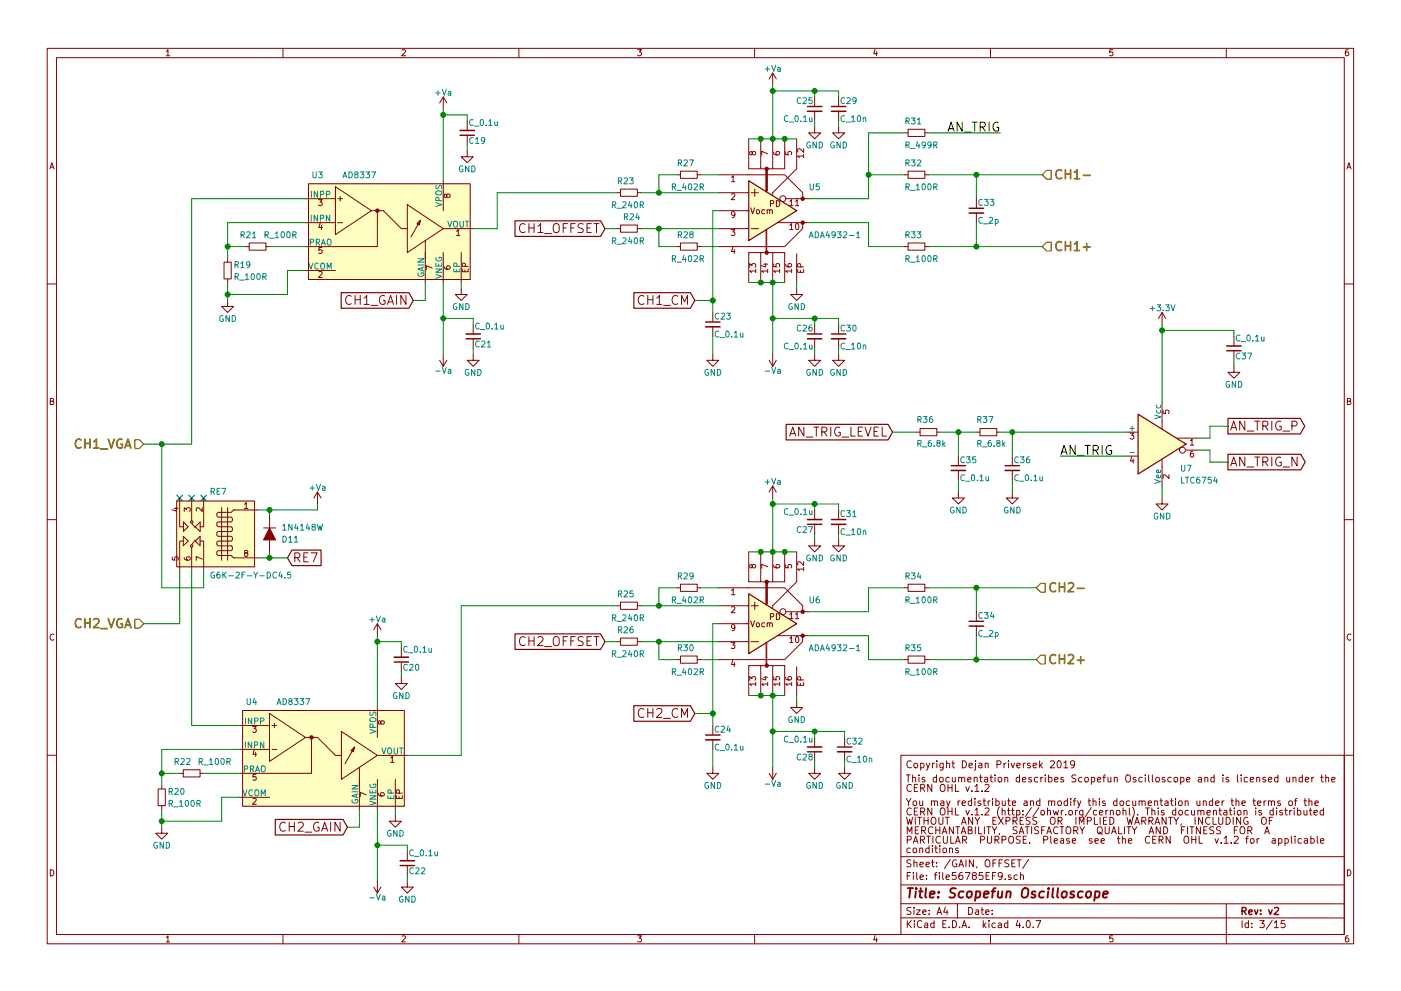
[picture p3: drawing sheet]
<svg xmlns="http://www.w3.org/2000/svg" width="297mm" height="210mm" viewBox="0 0 297 210" stroke-linecap="round" stroke-linejoin="round" font-family="sans-serif">
<g fill="none" stroke="#840000" stroke-width=".21">
<path d="M10 10.3h277v189.9h-277zM12 12.2h273v186.1h-273zM35.3 11.8h.7M35.3 10.9l.3-.4v1.3M60 10.3v1.9M85.2 10.6l.5-.1 .3 .4-.8 .9h.8M110 10.3v1.9M135.2 10.5h.8l-.4 .5 .3 .1 .1 .2-.1 .4-.2 .1-.5-.1M160 10.3v1.9M163.8 15.5v2.5M163.8 15.5l-.7 1.3M163.8 15.5l.8 1.3"/>
<path d="M185.5 10.5l-.3 .9h.8M185.9 11v.8M210 10.3v1.9M235.9 10.5h-.6v.6h.6l.1 .5-.3 .2-.4-.1M260 10.3v1.9M285.9 10.5l-.4 .1-.2 .2-.1 .8 .3 .2 .4-.1 .1-.4-.1-.2-.4-.1-.3 .3M10.6 35.8l.4-1.3 .4 1.3M10.7 35.5h.6M65.4 39h34.3v20.3h-34.3zM71.1 39.6l7.6 5.1-7.6 5.1zM94 20.6v2.5M94 38.3v6.4"/>
<path d="M94 20.6l-.8 1.2M94 20.6l.7 1.2M99.1 32v1.3h-1.3l1.3 1.2 1.2-1.2h-1.2M99.1 25.6v2.1M99.1 28.8v1.9M143.5 37.1h.8M144.3 36.3h3.5v1.5h-3.5zM147.8 37.1h.8M152.4 37.1h14l3.8 3.8v1.3M155.1 38.6h.7M155.1 37.6l.3-.3v1.3M158.7 29.5v6.3h7.7v-6.3"/>
<path d="M159.5 32.4l.2-.2h.4l.1 .2-.1 .4-.4 .1-.2-.1-.1-.6h-.3l-.1 .6 .3 .1 .2-.3M161.3 29.5v6.3M162.4 35.8v5M162.6 35.8v4.8M162.7 35.8v4.7M162.8 32.6l-1.3-.5v.8M163.8 29.5v6.3M164 32.3l.1 .3 .2 .2 .7 .1 .3-.3-.1-.4-.6 .1-.1 .3 .2 .3M166.6 32.2v.6l.6 .1v-.7h.5l.1 .2-.1 .5M168.9 29.5v6.3l-5.1 5.1v.5M170.4 33.1h-1.3l.4 .4M170.4 32.8v.7"/>
<path d="M170.4 31.5v.8l-.9-.8-.4 .3 .1 .5M172.7 26.9v1.3h-1.2l1.2 1.3 1.3-1.3h-1.3M172.7 20.6v1.9M172.7 23.6v2M177.8 26.9v1.3h-1.3l1.3 1.3 1.3-1.3h-1.3M177.8 20.6v1.9M177.8 23.6v2M191.8 37.1h.7M191.8 28.2h.7M192.5 27.4h3.6v1.6h-3.6zM192.5 36.3h3.6v1.5h-3.6zM196.1 37.1h.7"/>
<path d="M196.1 28.2h.7M285.6 35.8l.4-1.3 .4 1.3M285.7 35.5h.6M47.5 55.6h1.5v3.6h-1.5zM48.3 54.9v.7M48.3 59.2v.7M52.1 52.3h.7M52.8 51.6h3.6v1.5h-3.6zM56.4 52.3h.7M64.8 47.2h6.3M64.8 42.2h6.3M64.8 57.4h6.3"/>
<path d="M67.5 42.4h.8l-.4 .4 .3 .1v.6l-.1 .1-.6-.1M67.6 57.7l.5-.1 .2 .4-.8 .9h.8M67.9 47.4l-.3 .9h.8M68.2 47.8v.9M68.2 52.5h-.6v.6h.6v.6l-.1 .1-.5-.1M71.6 47.2h1M71.6 42.2h1M72.1 41.7v1M78.7 44.7h2.6l3.8 3.8h1.3M80 44.7v7.6h-15.2M86.4 43.4l7.6 5.1-7.6 5.1zM89.2 46.7l-2.1 3.6"/>
<path d="M90.2 51v8.9M91.6 56.9l-1.2-.5v.8M94 48.5h6.3M94 53.6v6.3M94.2 56.5v.4l.3 .2h.7l.3-.2-.2-.4h-.6v.4l.2 .2M94.7 41.4l.3-.2h.3l.2 .2-.2 .4-.3 .1-.2-.1-.2-.6h-.3l-.1 .6 .3 .1 .2-.2M96.8 50h.7M96.8 49.1l.4-.4v1.3M97.8 53.6v6.3M98 57v.7h1.3v-.7M98.6 57.2v.5M98.7 56.5l-.1-.6-.5-.1-.1 .7h1.3"/>
<path d="M111.3 47.6a.77 .77 0 0 0-.9 0 .77 .77 0 0 0-.3 .9 .72 .72 0 0 0 .4 .8 .72 .72 0 0 0 .8-.1M112.1 47.4v1.9M112.1 48.4h1.1M113.2 47.4v1.9M114 48l.6-.6v1.9M114 49.3h1.1M115.5 49.5h1.4M117.4 47.7a.63 .63 0 0 1 .7-.3 .63 .63 0 0 1 .5 .7l-.1 1a.68 .68 0 0 1-1.1 0zM119.4 48.4h.6M120.3 47.4h-.9v1.9M121 48.4h.7M121.9 47.4h-.9v1.9"/>
<path d="M123.6 47.5l-.7-.1-.3 .4 .1 .5 .9 .3v.6a.82 .82 0 0 1-1 .1M124.5 48.4h.6M125.4 47.4h-.9v1.9h.9M125.9 47.4h1.1M126.5 47.4v1.9M130.8 48.5h.8M130.8 40.9h.8M131.6 40.1h3.5v1.6h-3.5zM131.6 47.7h3.5v1.6h-3.5zM135.1 48.5h.8M135.1 40.9h.8M143.5 52.3h.8"/>
<path d="M144.3 51.6h3.5v1.5h-3.5zM147.8 52.3h.8M152.4 44.7h6.3M152.4 48.5h6.3M152.4 40.9h6.3M155 48.7h.8l-.4 .5 .4 .1v.6l-.2 .1-.6-.1M155.1 41.2l.5-.1 .2 .3-.8 1h.8M155.4 52.4l-.3 1h.8M155.7 52.9v.9M155.8 45.4l-.2 .3-.4-.1-.1-.6 .5-.1 .2 .2v.8l-.4 .3h-.2M158.7 59.9v-6.3h7.7v6.3M159 56.7v-.8l.4 .5 .1-.4h.6l.1 .2-.1 .5"/>
<path d="M159.2 44.1l.4 1.3 .4-1.3M159.3 48.5h1.5M159.3 40.9h1.5M160 40.1v1.6M160.2 57.5h-1.2l.3 .4M160.2 57.1v.8M160.4 44.6l.2-.1 .4 .1v.5l-.1 .2-.3 .1-.2-.2zM161.3 53.6v6.3M161.9 56.1h.9M162.1 44.6l-.4-.1-.2 .2 .1 .6h.5M162.3 55.9v.7l-.9-.2M162.4 48.6v5"/>
<path d="M162.6 48.8v4.8M162.7 44.6l.1-.1 .3 .1 .1 .8M162.7 44.5v.9M162.8 57.5h-1.3l.3 .4M162.8 57.1v.8M163.2 44.7l.2-.2 .3 .1 .1 .8M163.3 43.2l.7-.1v-.4l-.7-.1v1.2M163.8 53.6v6.3M164 56v.6h.6v-.6h.6l.1 .2-.1 .4M164.6 42.6a.64 .64 0 0 1 .7 .6 .64 .64 0 0 1-.7 .6zM164.8 47.2h6.7M165.3 57.5h-1.3l.4 .4"/>
<path d="M165.3 57.1v.8M166.6 56.1v.3l.3 .2h.7l.2-.2-.1-.4-.6 .1v.3l.2 .2M166.6 42.2h4.8M167.4 48.7h.7M167.4 43.6h.7M167.4 47.8l.4-.4v1.3M167.4 42.7l.4-.3v1.2M167.8 57.5h-1.2l.3 .4M167.8 57.1v.8M168.7 43.6h.7M168.7 42.7l.3-.3v1.2M168.8 47.5l.1-.1a.67 .67 0 0 1 .5 .7 .67 .67 0 0 1-.5 .6l-.2-.5z"/>
<path d="M168.9 53.8v6.1M169.1 57.2v.6h1.3v-.6M169.7 57.3v.5M169.8 56.6l-.1-.6h-.5l-.1 .6h1.3M170.2 47.2v1.3l-3.8 3.8h-14M191.8 52.3h.7M192.5 51.6h3.6v1.5h-3.6zM196.1 52.3h.7M207 42.2v1.9M207 45.2v2M10 60.2h2M48.3 63.7v1.3h1.2l-1.2 1.3-1.3-1.3h1.3"/>
<path d="M74.5 62.9a.77 .77 0 0 0-1 0 .77 .77 0 0 0-.2 .9 .72 .72 0 0 0 .4 .7 .72 .72 0 0 0 .8-.1M75.3 62.7v1.9M75.3 63.6h1.1M76.4 62.7v1.9M77.2 64.6h1.1M77.2 63.2l.5-.5v1.9M78.6 64.8h1.5M81.5 62.8a.93 .93 0 0 0-1.1 .7 .93 .93 0 0 0 .7 1.1l.5-.2v-.6h-.3M82.2 64.6l.6-1.9 .6 1.9M82.3 64.1h1M84.1 62.7v1.9M86.1 62.7v1.9l-1.1-1.9v1.9"/>
<path d="M93.2 76.4l.8 1.3M94 75.2v2.5M94.7 76.4l-.7 1.3M97.8 61.2v1.3h1.3l-1.3 1.2-1.3-1.2h1.3M100.3 75.2v1.2h-1.2l1.2 1.3 1.3-1.3h-1.3M100.3 68.8v2.1M100.3 72v1.9M136.5 62.9a.77 .77 0 0 0-.9 0 .77 .77 0 0 0-.3 .9 .72 .72 0 0 0 .4 .7 .72 .72 0 0 0 .8-.1M137.3 63.6h1.1M137.3 62.7v1.9M138.4 62.7v1.9M139.2 64.6h1.1"/>
<path d="M139.2 63.2l.6-.5v1.9M140.7 64.8h1.4M143.7 62.9a.77 .77 0 0 0-1 0 .77 .77 0 0 0-.2 .9 .72 .72 0 0 0 .4 .7 .72 .72 0 0 0 .8-.1M144.5 64.6v-1.9l.6 1.4 .7-1.4v1.9M151.1 75.2v1.2h1.3l-1.3 1.3-1.2-1.3h1.2M151.1 66.3v1.9M151.1 69.3v2.1M163.1 76.4l.7 1.3M163.8 75.2v2.5M164.6 76.4l-.8 1.3M168.9 61.2v1.3h1.3l-1.3 1.2-1.3-1.2h1.3M172.7 75.2v1.2h-1.2l1.2 1.3 1.3-1.3h-1.3"/>
<path d="M172.7 68.8v1.9M172.7 71.9v2M177.8 75.2v1.2h-1.3l1.3 1.3 1.3-1.3h-1.3M177.8 68.8v1.9M177.8 71.9v2M246.4 66.3v2.5M246.4 66.3l.7 1.3M246.4 66.3l-.8 1.3M261.6 77.7v1.3h-1.3l1.3 1.3 1.3-1.3h-1.3M261.6 71.4v2M261.6 74.5v1.9M285 60.2h2"/>
<path d="M10.7 85.1h.5l.1-.5-.6-.1v1.3h.5l.2-.4-.3-.3M167.4 92.5l.7-1.9 .6 1.9M167.6 92h.9M170.4 90.6v1.9l-1.1-1.9v1.9M170.9 92.7h1.4M172.5 90.6h1.1M173.1 90.6v1.9M174.2 91.6l1-.1 .1-.2-.1-.6-1-.1v1.9M174.7 91.6l.6 .9M176.1 90.6v1.9M178.1 90.7a.93 .93 0 0 0-1.2 .7 .93 .93 0 0 0 .7 1.1l.6-.2v-.6h-.4M178.5 92.7h1.5"/>
<path d="M180.4 90.6v1.9h.9M182 91.5h.6M182.9 90.6h-.9v1.9h.9M183.4 90.6l.6 1.9 .7-1.9M185.3 91.5h.7M186.2 90.6h-.9v1.9h.9M187 90.6v1.9h1M194.3 91.7h.8M195.1 90.9h3.5v1.6h-3.5zM198.6 91.7h.8M203.2 96.8v1.9M203.2 99.8v2"/>
<path d="M207 91.7h.8M207.8 90.9h3.5v1.6h-3.5zM211.3 91.7h.8M214.6 96.8v1.9M214.6 99.8v2M238.8 91.7h2.5M238.8 96.8h2.5M239.6 91.9h.8l-.4 .5 .3 .1v.5l-.1 .2-.6-.2M240 96.9l-.3 .9h.7M240.3 97.4v.8M246.4 85.3v5.6M246.4 97.5v5.6"/>
<path d="M246.6 87.1v.6h.6v-.6h.5l.2 .1-.2 .5M249.6 93h4.4M251.5 95.5h2.5M252.4 94.4h.7M252.4 93.5l.3-.3v1.2M253 95.7l-.4 .1-.2 .2v.7l.2 .3 .4-.2v-.6h-.4l-.2 .2M260.9 91.3l.7-1.9 .6 1.9M260.9 98.9l.7-1.9 .6 1.9M261.1 90.7h.9M261.1 98.3h.9M263.9 89.4v1.9l-1.1-1.9v1.9M263.9 97v1.9l-1.1-1.9v1.9"/>
<path d="M264.4 91.5h1.4M264.4 99.1h1.4M266 89.4h1.1M266 97h1.1M266.6 89.4v1.9M266.6 97v1.9M267.7 90.4l1-.1 .1-.3-.1-.5-1-.1v1.9M267.7 98l1-.1 .1-.3-.1-.5-1-.1v1.9M268.2 90.4l.6 .9M268.2 98l.6 .9M269.6 89.4v1.9M269.6 97v1.9"/>
<path d="M271.6 89.5a.93 .93 0 0 0-1.2 .6 .93 .93 0 0 0 .7 1.2l.6-.2v-.7h-.4M271.6 97.1a.93 .93 0 0 0-1.2 .6 .93 .93 0 0 0 .7 1.2l.6-.2v-.6h-.4M272 91.5h1.5M272 99.1h1.5M273.9 90.4l.9-.1 .2-.3-.2-.5-.9-.1v1.9M275 97v1.9l-1.1-1.9v1.9M285.7 85.1h.5l.1-.5-.6-.1v1.3h.5l.2-.4-.3-.3M10 110.3h2M36.5 118.2v.6h.6v-.6h.6l.1 .2-.1 .4M36.9 107.8h.9M37.4 107.7v.7l-1-.3M37.5 106.3h16.5v14h-16.5z"/>
<path d="M38.1 105.7v6.1h.8M38.9 114.8h-.8v6.1M38.9 113.8l1 1-1 1zM38.9 110.7l1 1.1-1 .9zM39.1 108.5v-.8l.4 .4 .1-.3h.6l.1 .1-.1 .6M39.1 118.3v.3l.3 .2h.7l.2-.2-.1-.4-.6 .1-.1 .3 .3 .2M40.6 111l.8 1M40.6 105.7v4.8M40.6 116.1v4.8M41.4 114.5l-.8 1.1M41.4 114.8l1-1v2zM42.4 114.8h.8v6.1"/>
<path d="M42.4 112.7v-2l-1 1.1 1 1M42.9 118.6l-1.3-.5v.8M42.9 107.7v.8l-.9-.8-.4 .2 .1 .5M43.2 105.7v6.1h-.8M47 107.7v11.2M48.3 107.7v11.2M51.8 107l.4-.4v1.3M51.8 107.9h.8M52.1 117.3l-.3-.2 .1-.3 .6 .1v.3l-.6 .2-.1 .2 .1 .3 .2 .2h.2l.3-.3-.1-.4-.2-.1M54.6 108.2h-5.1l-.5 .5h-2.8l-.2 .3v.5l.2 .2h2.8l.3 .3v.5l-.3 .2h-2.8l-.2 .3v.5l.2 .3h2.8l.3 .2v.5l-.3 .3h-2.8l-.2 .2v.5l.2 .3h2.8l.3 .2v.5l-.3 .3h-2.8l-.2 .3v.5l.2 .2h2.8l.3 .3v.5l-.3 .2h-2.8l-.2 .3v.5l.2 .3h2.8l.5 .5h5.1M55.9 112h2.5M57.1 109.5v2.5"/>
<path d="M57.1 114.5v2.6M62.5 118.3l.9-.1 .2-.3-.2-.5-.9-.1v1.9M63 118.3l.6 .9M64.4 118.2h.6M65.3 117.3h-.9v1.9h.9M66 117.3h1.2l-.8 1.9M67.3 104.4l.8 1.3M67.3 104.4v2.5M67.3 104.4l-.8 1.3M158.7 117.1v6.3h7.7v-6.3M161.3 117.1v6.3M163.8 103.1v2.6"/>
<path d="M163.8 117.1v6.3M163.8 103.1l-.7 1.3M163.8 103.1l.8 1.3M164 119.9l.1 .4 .2 .1 .7 .1 .3-.2-.1-.5-.6 .1-.1 .4 .2 .2M166.6 119.8v.6l.6 .1v-.7h.5l.1 .2-.1 .5M168.9 117.1v6.3l-5.1 5.1v.5M170.4 119.2v.8l-.9-.8-.4 .2 .1 .5M172.7 114.5v1.3h-1.2l1.2 1.3 1.3-1.3h-1.3M172.7 108.2v2M172.7 111.4v1.9M177.8 114.5v1.3h-1.3l1.3 1.3 1.3-1.3h-1.3M177.8 108.2v1.9"/>
<path d="M177.8 111.2v2.1M203.2 104.4v1.3h1.3l-1.3 1.2-1.3-1.2h1.3M214.6 104.4v1.3h1.3l-1.3 1.2-1.2-1.2h1.2M246.4 105.7v1.2h1.2l-1.2 1.3-1.3-1.3h1.3M247.9 100.7v.8l-1-.8-.3 .3 .1 .4M285 110.3h2M11.4 134.6a.58 .58 0 0 0-.8 .6 .58 .58 0 0 0 .8 .5M80 132.3l.8 1.3M80 132.3v2.6M80 132.3l-.8 1.3M85.1 137.4v2M111.3 135.3a.77 .77 0 0 0-.9 0 .77 .77 0 0 0-.3 .9 .72 .72 0 0 0 .4 .7 .72 .72 0 0 0 .8-.1"/>
<path d="M112.1 135.1v1.9M112.1 136h1.1M113.2 135.1v1.9M114 135.3l.3-.2h.5l.3 .2v.3v.3l-1.1 1.1h1.1M115.5 137.2h1.4M117.4 135.4a.63 .63 0 0 1 .7-.3 .63 .63 0 0 1 .5 .6l-.1 1a.68 .68 0 0 1-1.1 0zM119.4 136h.6M120.3 135.1h-.9v1.9M121 136h.7M121.9 135.1h-.9v1.9M123.6 135.2l-.7-.1-.3 .4 .1 .4 .9 .4v.5a.82 .82 0 0 1-1 .1M124.5 136h.6"/>
<path d="M125.4 135.1h-.9v1.9h.9M125.9 135.1h1.1M126.5 135.1v1.9M130.8 136.1h.8M130.8 128.5h.8M131.6 127.8h3.5v1.5h-3.5zM131.6 135.4h3.5v1.5h-3.5zM135.1 136.1h.8M135.1 128.5h.8M143.5 139.9h.8M143.5 124.7h.8M144.3 123.9h3.5v1.6h-3.5z"/>
<path d="M144.3 139.2h3.5v1.5h-3.5zM147.8 139.9h.8M147.8 124.7h.8M152.4 124.7h14l3.8 3.8v1.3M152.4 132.3h6.3M152.4 136.1h6.3M152.4 128.5h6.3M155 136.3h.8l-.4 .5 .4 .1v.6l-.2 .1-.6-.1M155.1 126.2h.7M155.1 125.3l.3-.4v1.3M155.1 128.8l.5-.1 .2 .4-.8 .9h.8M155.8 133.1l-.2 .2-.4-.1-.1-.6 .5-.1 .2 .3v.7l-.4 .3h-.2"/>
<path d="M159.2 131.7l.4 1.3 .4-1.3M159.3 136.1h1.5M159.3 128.5h1.5M159.5 120l.2-.2h.4l.1 .2-.1 .4-.4 .1-.2-.1-.1-.6h-.3l-.1 .6 .3 .1 .2-.2M160 127.8v1.5M160.4 132.3l.4-.2 .2 .3v.3l-.2 .3-.4-.1zM162.1 132.2l-.4-.1-.2 .3 .1 .5h.5M162.4 123.4v5M162.4 136.3v4.9M162.6 123.4v4.9M162.6 136.4v4.8M162.7 132.3l.1-.2 .3 .1 .1 .8"/>
<path d="M162.7 132.1v.9M162.7 123.4v4.7M162.8 120.3l-1.3-.6v.9M163.2 132.3l.2-.2 .3 .1 .1 .8M163.3 130.9l.7-.1v-.5l-.7-.1v1.3M164.6 130.2a.64 .64 0 0 1 .7 .6 .64 .64 0 0 1-.7 .7zM164.8 134.9h6.7M166.6 129.8h4.8M167.4 136.3h.7M167.4 131.3h.7M167.4 135.4l.4-.3v1.2M167.4 130.3l.4-.3v1.3"/>
<path d="M168.7 131.3h.7M168.7 130.3l.3-.3v1.3M168.8 135.2l.1-.1a.67 .67 0 0 1 .5 .6 .67 .67 0 0 1-.5 .6l-.2-.4zM170.2 134.9v1.2l-3.8 3.8h-14M170.4 120.7h-1.3l.4 .4M170.4 120.4v.7M191.8 139.9h.7M191.8 124.7h.7M192.5 123.9h3.6v1.6h-3.6zM192.5 139.2h3.6v1.5h-3.6zM196.1 139.9h.7M196.1 124.7h.7"/>
<path d="M207 129.8v1.9M207 132.8v2.1M286.4 134.6a.58 .58 0 0 0-.8 .6 .58 .58 0 0 0 .8 .5M50.8 159h6.3M50.8 153.9h6.3M51.4 150.7h34.3v20.4h-34.3zM53.5 154.1h.8l-.4 .5 .4 .1v.6l-.2 .1-.6-.1M53.9 159.1l-.3 .9h.8M54.2 159.6v.9M57.1 151.4l7.7 5.1-7.7 5zM57.7 159h1M57.7 153.9h1"/>
<path d="M58.2 153.4v1M64.8 156.5h2.5l3.8 3.8h1.3M66 156.5v7.6h-15.2M72.4 155.2l7.6 5.1-7.6 5zM75.2 158.5l-2 3.5M80 150.1v6.4M80.7 153.2l.3-.3 .4 .1 .1 .2-.1 .4h-.4l-.2-.1-.2-.5h-.3v.5l.2 .1 .2-.2M85.1 143.8v1.2h-1.3l1.3 1.3 1.3-1.3h-1.3M85.1 140.6v1.9M136.5 150.5a.77 .77 0 0 0-.9 0 .77 .77 0 0 0-.3 .9 .72 .72 0 0 0 .4 .7 .72 .72 0 0 0 .8-.1M137.3 150.3v1.9M137.3 151.2h1.1"/>
<path d="M138.4 150.3v1.9M139.2 150.5l.3-.2h.5l.3 .2v.4v.2l-1.1 1.1h1.1M140.7 152.4h1.4M143.7 150.5a.77 .77 0 0 0-1 0 .77 .77 0 0 0-.2 .9 .72 .72 0 0 0 .4 .7 .72 .72 0 0 0 .8-.1M144.5 152.2v-1.9l.6 1.4 .7-1.4v1.9M151.1 153.9v1.9M151.1 157v2M155.4 140.1l-.3 .9h.8M155.7 140.6v.8M158.7 147.6v-6.4h7.7v6.4M159 144.3v-.7l.4 .4 .1-.4h.6l.1 .2-.1 .5M160.2 145.1h-1.2l.3 .4"/>
<path d="M160.2 144.8v.7M161.3 141.2v6.4M161.9 143.7h.9M162.3 143.5v.8l-.9-.3M162.8 145.1h-1.3l.3 .4M162.8 144.8v.7M163.8 141.2v6.4M164 143.6v.6l.6 .1v-.7h.6l.1 .2-.1 .5M165.3 145.1h-1.3l.4 .4M165.3 144.8v.7M166.6 143.7v.3l.3 .2 .7 .1 .2-.3-.1-.4-.6 .1v.3l.2 .3M167.8 145.1h-1.2l.3 .4"/>
<path d="M167.8 144.8v.7M168.9 148.8v1.3h1.3l-1.3 1.3-1.3-1.3h1.3M168.9 141.5v6.1M169.1 144.8v.6h1.3v-.6M169.7 145v.4M169.8 144.3l-.1-.6-.5-.1-.1 .7h1.3M172.7 156.5v2M172.7 159.6v1.9M179.1 156.5v1.9M179.1 159.5v2M10 160.2h2M33.5 167.4h1.6v3.5h-1.6z"/>
<path d="M34.3 175.5v1.3h1.3l-1.3 1.2-1.3-1.2h1.3M34.3 166.6v.8M34.3 170.9v.8M38.1 164.1h.8M38.9 163.3h3.5v1.5h-3.5zM42.4 164.1h.8M50.8 169.2h6.3M53.6 169.5l.5-.1 .2 .3-.8 .9h.8M54.3 164.3h-.6l-.1 .6h.7v.5l-.2 .2-.5-.2M60.5 174.6a.77 .77 0 0 0-.9 0 .77 .77 0 0 0-.3 .9 .72 .72 0 0 0 .4 .8 .72 .72 0 0 0 .8-.1M61.3 174.4v1.9M61.3 175.4h1.1"/>
<path d="M62.4 174.4v1.9M63.2 174.6l.3-.2h.5l.2 .2 .1 .4-.1 .3-1.1 1h1.2M64.7 176.5h1.4M67.6 174.5a.93 .93 0 0 0-1.2 .7 .93 .93 0 0 0 .7 1.1l.6-.1v-.7h-.4M68.2 176.3l.6-1.9 .7 1.9M68.4 175.8h.9M70.1 174.4v1.9M72.1 174.4v1.9l-1.1-1.9v1.9M76.2 162.8v8.9M77.7 168.7l-1.3-.6v.9M80 160.3h6.4M80 165.3v6.4"/>
<path d="M80.2 168.3l.1 .4 .2 .1 .7 .1 .3-.2-.1-.5-.7 .1v.4l.2 .2M82.8 161.7h.7M82.8 160.8l.4-.3v1.2M83.8 173v1.2h1.3l-1.3 1.3-1.3-1.3h1.3M83.8 165.3v6.4M84 168.8v.6h1.3v-.6M84.6 169v.4M84.7 168.3l-.1-.6-.5-.1-.1 .7h1.3M151.1 162.8v1.3h1.3l-1.3 1.2-1.2-1.2h1.2M163.1 164.1l.7 1.2M163.8 162.8v2.5M164.6 164.1l-.8 1.2"/>
<path d="M172.7 162.8v1.3h-1.2l1.2 1.2 1.3-1.2h-1.3M179.1 162.8v1.3h-1.3l1.3 1.2 1.2-1.2h-1.2M191 160.2h94v38.1h-94zM192.2 169.4l.4 .8 .5-.8M192.2 164.4h.8M192.2 173.4l.4 1.5 .3-1.1 .2 1.1 .4-1.5M192.4 178.2l.7-.1 .1-.2-.1-.3-.2-.2h-.5v1.5M192.4 176.9v-1.5l.5 1.1 .4-1.1v1.5M192.6 164.4v1.5M192.6 170.2v.7M193.2 171.6a.71 .71 0 0 0-1 .5 .71 .71 0 0 0 .7 .8l.3-.1M193.2 166.6a.71 .71 0 0 0-1 .5 .71 .71 0 0 0 .7 .8l.3-.1"/>
<path d="M193.2 161.6a.71 .71 0 0 0-1 .5 .71 .71 0 0 0 .7 .8l.3-.1M193.5 164.4v1.5M193.5 165l.2-.1 .4 .1v.9M193.6 170l.3-.1 .4 .1 .1 .6-.2 .2-.3 .1-.3-.1zM193.6 178.9l.5-1.5 .5 1.5M193.8 178.5h.7M193.9 172.1h.5M193.9 167.1h.5M193.9 162l.2-.1 .4 .1 .1 .6-.2 .2-.3 .1-.2-.1zM194.1 176.1h.5M194.1 173.4v1.5M194.6 171.4h-.7v1.5h.7"/>
<path d="M194.6 166.4h-.7v1.5h.7M194.6 173.4h.8M194.8 175.4h-.7v1.5h.7M194.8 164.4v.2M194.8 164.9v1M195 173.4v1.5M195 169.9l.1 .9 .3 .1 .2-.1M195 179.9v1M195.1 178.2l.8-.1 .1-.2-.1-.3-.2-.2h-.6v1.5M195.2 172.2l.7-.1 .2-.2-.1-.3-.2-.2h-.6v1.5M195.2 167.2l.7-.1 .2-.2-.1-.3-.2-.2h-.6v1.5M195.2 162l.4-.1 .3 .3-.1 .6h-.6"/>
<path d="M195.2 161.9v1.5M195.4 176.2l.7-.1 .2-.2-.1-.3-.2-.2h-.6v1.5M195.5 178.2l.5 .7M195.6 172.2l.5 .7M195.6 167.2l.5 .7M195.6 169.9v1M195.8 176.2l.5 .7M195.9 173.4v1.5M195.9 174.1h.9M196.1 165l-.4-.1-.2 .2 .1 .2 .5 .2v.3h-.6M196.4 161.9l.3 1M196.4 177.4h.9"/>
<path d="M196.8 173.4v1.5M196.8 177.4v1.5M197 179.4v1.5M197.1 161.9l-.5 1.4-.2 .1M197.5 173.6l.3-.2a.53 .53 0 0 1 .6 .5v.5a.51 .51 0 0 1-.8 .4 1.05 1.05 0 0 1-.1-1.2zM197.5 170l.2-.1 .4 .1v.9M197.5 169.9v1M197.6 171.4v1.5l-.9-1.5v1.5M197.6 166.4v1.5l-.9-1.5v1.5M197.7 179.4v.2M197.7 161.9v1M197.7 179.9v1"/>
<path d="M197.8 175.6a.71 .71 0 0 0-1 .5 .71 .71 0 0 0 .7 .8l.3-.1M197.8 177.4v1.5M198.1 170.1l.2-.2 .4 .1 .1 .9M198.1 161.9l-.4 .3M198.2 179.9h.6M198.4 179.4v1.3l.4 .2M198.4 176.1h.9M198.4 175.4v1.5M198.6 165l-.5-.1-.3 .3 .1 .6 .2 .1 .5-.1M198.6 164.4v1.5M198.6 161.4v.2M198.6 161.9v1"/>
<path d="M199.1 173.4v1.2l.2 .3h.3l.3-.3v-1.2M199.3 179.4v.2M199.3 175.4v1.5M199.3 179.9v1M199.3 165l.2-.1 .4 .1 .1 .6-.2 .2-.3 .1-.2-.1zM199.4 177.6a.71 .71 0 0 0-1 .5 .71 .71 0 0 0 .7 .8l.3-.1M199.4 171.6l.3-.2a.53 .53 0 0 1 .7 .5v.5a.51 .51 0 0 1-.8 .4 1.05 1.05 0 0 1-.2-1.2zM199.4 166.6l.3-.2a.53 .53 0 0 1 .7 .5v.5a.51 .51 0 0 1-.8 .4 1.05 1.05 0 0 1-.2-1.2zM199.5 170h.6v.9M199.8 176.9l.5-1.5 .5 1.5M199.9 176.5h.7M200 161.9l-.1 1.4-.2 .1-.4-.1"/>
<path d="M200 162l-.5-.1-.2 .3v.6l.2 .1 .5-.1M200 177.4v1.2l.3 .3h.3l.3-.3v-1.2M200.1 170.3l-.7 .3 .2 .3 .5-.1M200.4 173.4h.9M200.7 162l.2-.1 .4 .1v.9M200.7 169.9l.3 1M200.7 161.4v1.5M200.8 173.4v1.5M201 172.1h.9M201 166.4v1.5M201 171.4v1.5M201 167.1h.9"/>
<path d="M201.2 165l-.4-.1-.3 .3 .1 .6 .2 .1 .4-.1M201.3 179.9v1M201.4 169.9l-.5 1.4-.2 .1M201.6 177.4v1.5h.7M201.8 161.9h.6M201.9 166.4v1.5M201.9 171.4v1.5M201.9 164.9l.1 .9 .3 .1 .2-.1M202 161.4v1.3l.4 .2M202.1 175.4v1.5l-.8-1.5v1.5M202.5 164.9v1M202.6 171.4v1.5h.7"/>
<path d="M202.6 166.4v1.5h.7M202.6 178.9l.5-1.5 .5 1.5M202.6 175.4h.9M202.7 178.5h.7M203 175.4v1.5M203.1 169.9v1M203.3 165l.2-.1 .3 .1 .1 .9M203.3 164.9v1M203.6 169.9l-.5 .3M203.8 176.9l.5-1.5 .5 1.5M203.9 174.9l.4-1.5 .6 1.5M203.9 165.1l.2-.2 .4 .1v.9"/>
<path d="M203.9 176.5h.7M204 174.5h.7M204 170.4l.7-.1-.1-.3-.4-.1-.2 .2 .1 .7h.5M204 161.4a.76 .76 0 0 1 .9 .8 .76 .76 0 0 1-.9 .7zM204.1 178.2l.7-.1 .2-.2-.1-.3-.2-.2h-.6v1.5M204.4 178.2l.6 .7M204.8 171.9l.3 1 .4-1M204.8 166.9l.3 1 .4-1M205.2 165.4l.7-.1-.1-.3-.4-.1-.2 .2 .1 .7h.5M205.3 176.1l.7-.1v-.4l-.2-.2h-.5v1.5h.6l.2-.1v-.4l-.3-.3M205.5 162.4l.7-.1-.1-.3-.4-.1-.2 .2v.7h.6M206 170l-.4-.1-.3 .3 .1 .6 .2 .1 .4-.1"/>
<path d="M206 169.4v1.5M206.1 172.8v.1M206.1 167.8v.1M206.2 173.4v1.5l-.8-1.5v1.5M206.6 165l.2-.1 .3 .1 .1 .9M206.6 164.9v1M206.7 172.9h.9M206.7 167.9h.9M206.7 171.9l.4-.5v1.5M206.7 166.8l.4-.4v1.5M206.7 169.4v.2M206.7 169.9v1"/>
<path d="M206.7 173.4l.5 .8 .5-.8M206.8 175.4v1.5M206.8 161.9v1.3l-.2 .2M206.8 161.4v.2M207.2 174.2v.7M207.5 175.4v1.5h.7M207.5 162h.6l.1 .9M207.7 164.9h.6M207.9 178.2l.7-.1 .1-.2v-.3l-.2-.2h-.6v1.5M207.9 164.4v1.3l.4 .2M207.9 170l-.3-.1-.3 .2 .1 .3 .5 .1v.3h-.6M208.2 162.3l-.7 .3 .2 .3 .5-.1"/>
<path d="M208.2 172.8v.1M208.2 167.8v.1M208.4 169.9h.6M208.6 169.4v1.3l.4 .2M208.7 175.4v1.5M208.8 165h.5l.1 .9M208.8 171.6l.6-.2 .3 .5-.9 1h.9M208.8 166.6l.6-.2 .3 .4-.9 1.1h.9M208.9 162l.2-.1 .4 .1v.9M208.9 161.9v1M209.2 175.4h.9M209.4 177.4v1.2l.3 .3h.3l.2-.3v-1.2"/>
<path d="M209.4 165.3l-.7 .3 .2 .3 .5-.1M209.5 169.9v1M209.6 175.4v1.5M209.9 164.9h.6M209.9 169.9l-.4 .3M210.1 164.4v1.3l.4 .2M210.4 175.4l.4 .8 .6-.8M210.4 169.4v.2M210.4 169.9v1M210.5 174.1h.5M210.8 176.2v.7M210.9 178.2l.8-.1 .1-.2-.1-.3-.2-.2h-.6v1.5"/>
<path d="M211 164.4v.2M211 164.9v1M211.2 170l.4-.1 .3 .3-.2 .6h-.5M211.2 169.4v1.5M211.2 173.4h-.7v1.5h.7M211.3 178.2l.5 .7M211.4 162.2l.7-.1 .1-.2v-.3l-.2-.2h-.6v1.5M211.7 165l.2-.1 .4 .1 .1 .6-.1 .2-.4 .1-.2-.1zM211.7 173.4l1 1.5M211.9 171.2a1.71 1.71 0 0 0 0 2.3M211.9 176.8l-.1 .3M212.4 178.2l.8-.1 .1-.2-.1-.3-.2-.2h-.6v1.5"/>
<path d="M212.5 171.4v1.5M212.5 172.1l.2-.2 .4 .1v.9M212.5 169.9l.1 .9 .3 .1 .2-.1M212.7 173.4l-1 1.5M212.9 161.9v1M213 165l.2-.1 .4 .1 .1 .9M213 164.9v1M213.1 169.9v1M213.3 174.2l.7-.1 .1-.2v-.3l-.2-.2h-.6v1.5M213.3 161.9l-.4 .3M213.6 171.9h.6M213.6 169.9h.6"/>
<path d="M213.8 171.4v1.3l.4 .2M213.8 161.4v.2M213.8 161.9v1M213.8 169.4v1.3l.4 .2M213.9 177.6l.3-.2a.53 .53 0 0 1 .7 .5v.5a.51 .51 0 0 1-.8 .4 1.05 1.05 0 0 1-.2-1.2zM214.4 161.9l.3 1 .4-1M214.5 171.9h.5M214.6 170.4l.7-.1v-.3l-.4-.1-.3 .2 .1 .7h.6M214.7 171.4v1.3l.3 .2M214.8 174.2l.7-.1 .1-.2v-.3l-.2-.2h-.6v1.5M215.1 174.2l.5 .7M215.5 172l.5-.1 .3 .3-.2 .6h-.6"/>
<path d="M215.5 171.9v1.5M215.6 162.4l.7-.1v-.3l-.5-.1-.2 .2 .1 .7h.6M215.6 175.5l-.5-.1-.3 .3 .1 .3 .7 .3v.5l-.2 .1-.6-.1M216.1 176.9l.5-1.5 .5 1.5M216.2 165l-.5-.1-.3 .3 .1 .6 .2 .1 .5-.1M216.2 164.4v1.5M216.2 176.5h.7M216.3 174.1h.5M216.3 177.5l-.6-.1-.3 .3 .1 .3 .7 .4v.4l-.2 .1-.6-.1M216.8 165.4l.7-.1-.1-.3-.4-.1-.2 .2 .1 .7h.5M216.9 172.8v.1M216.9 172v.1"/>
<path d="M216.9 178.1h.5M217 161.9v1M217 173.4h-.7v1.5h.7M217.1 170h.6l.1 .9M217.4 175.4h.8M217.4 161.9l-.4 .3M217.7 177.4h-.8v1.5h.8M217.8 170.3l-.7 .3 .2 .3 .5-.1M217.8 175.4v1.5M218.3 178.8v.1M218.4 162l-.3-.1-.3 .2 .1 .3 .5 .1v.3h-.6M218.4 173.5l-.6-.1-.2 .3v.3l.7 .3v.5l-.2 .1-.5-.1"/>
<path d="M218.5 170l.2-.1 .4 .1v.9M218.5 169.9v1M218.7 171.3l-1.3 2M218.7 165l-.4-.1-.2 .2 .1 .2 .5 .2v.3h-.6M218.7 175.4v1.5M219 162.4l.8-.1-.1-.3-.4-.1-.3 .2 .1 .7h.6M219.8 173.5l-.5-.1-.3 .3v.3l.8 .3v.5l-.2 .1-.6-.1M220 165l-.4-.1-.3 .3 .1 .6 .2 .1 .4-.1M220.2 175.5l-.6-.1-.2 .3v.3l.7 .3v.5l-.2 .1-.5-.1M220.2 171.3l-1.2 2M220.4 161.4v1.5M220.5 170l-.5-.1-.2 .3v.6l.2 .1 .5-.1"/>
<path d="M220.5 169.4v1.5M220.6 162.4l.4 .5M220.7 164.9v1M220.8 172.1l.2-.2 .4 .2 .1 .5-.2 .2-.3 .1-.2-.1zM220.9 176.1h.5M221 161.9l-.6 .6M221.1 164.9l-.4 .3M221.3 178.2l.7-.1 .1-.2v-.3l-.2-.2h-.6v1.5M221.6 175.4h-.7v1.5M221.6 164.4v.2M221.6 164.9v1M221.9 176.9l.5-1.5 .5 1.5"/>
<path d="M222.1 176.5h.7M222.1 172.1l.2-.2 .4 .1v.9M222.1 171.4v1.5M222.3 170l.2-.1 .4 .1 .1 .9M222.3 165l.5-.1 .2 .3-.1 .6h-.6M222.3 164.4v1.5M222.3 169.9v1M222.7 161.6l.6-.2 .3 .4-1 1.1h1M222.8 173.6l.2-.2a.53 .53 0 0 1 .7 .5v.5a.51 .51 0 0 1-.8 .4 1.05 1.05 0 0 1-.1-1.2zM222.8 177.4v1.3l.2 .2M223 170.1l.2-.2 .3 .1 .1 .9M223.3 171.9l.3 1 .3-.7 .3 .7 .2-1"/>
<path d="M223.5 178.4l.7-.1v-.3l-.5-.1-.2 .2 .1 .7h.6M223.6 165.4l.7-.1v-.3l-.5-.1-.2 .2 .1 .7h.6M224.3 161.6l.2-.2a.8 .8 0 0 1 .5 .8 .8 .8 0 0 1-.5 .7l-.4-.5zM224.3 175.6a.71 .71 0 0 0-1 .5 .71 .71 0 0 0 .7 .8l.3-.1M224.3 170l.2-.1 .5 .1v.6l-.1 .2-.4 .1-.2-.1zM224.3 174.2l.7-.1 .2-.2-.1-.3-.2-.2h-.6v1.5M224.7 174.2l.5 .7M224.7 175.4h.9M224.9 178h.6v.9M225 171.9v1M225.1 175.4v1.5M225.5 171.9l-.5 .3"/>
<path d="M225.5 165l-.4-.1-.2 .2 .1 .2 .5 .2v.3h-.6M225.5 178.3l-.7 .3 .2 .3 .5-.1M225.6 162.9h.8M225.6 161.8l.4-.4v1.5M226 172.8v.1M226.1 175.6l.3-.2a.53 .53 0 0 1 .6 .5v.5a.51 .51 0 0 1-.8 .4 1.05 1.05 0 0 1-.1-1.2zM226.3 170l-.4-.1-.3 .3 .1 .6 .2 .1 .4-.1M226.3 169.4v1.5M226.7 172.1l.2-.2 .4 .2 .1 .5-.1 .2-.4 .1-.2-.1zM226.7 178l-.3-.1-.3 .2 .1 .3 .5 .1v.3h-.6M227 169.4v.2M227 169.9v1"/>
<path d="M227.4 178.4l.7-.1-.1-.3-.4-.1-.2 .2v.7h.6M227.5 169.9h.6M227.7 176.2l.7-.1 .1-.2-.1-.3-.2-.2h-.5v1.5M227.8 162l-.2 .4h-.3l-.3-.4v-.3l.3-.3h.3l.2 .3a1.01 1.01 0 0 1-.4 1.2h-.3M228 171.9v1M228 176.2l.5 .7M228.1 169.4l-.4 .2v1.3M228.1 164.5l-.6-.1-.2 .3v.3l.7 .3v.5l-.2 .1-.5-.1M228.1 173.4v1.5M228.4 169.9l.4 1M228.4 171.9l-.4 .3M228.8 174.9v-1.5l.5 1.1 .5-1.1v1.5"/>
<path d="M229 175.4l.4 .8 .5-.8M229.2 169.9l-.5 1.4-.3 .1M229.4 165l-.4-.1-.3 .3 .1 .6 .2 .1 .4-.1M229.4 176.2v.7M229.6 171.9l-.1 1.4-.2 .1-.3-.1M229.6 172l-.4-.1-.3 .3 .1 .6 .2 .1 .4-.1M230 165l.3-.1 .4 .1 .1 .6-.2 .2-.3 .1-.3-.1zM230.5 174.2l.7-.1 .2-.2-.1-.3-.2-.2h-.6v1.5M230.7 169.9h.5M230.9 169.4v1.3l.3 .2M231.4 171.3l-1.3 2M231.4 165l.4-.1 .3 .3-.1 .6h-.6"/>
<path d="M231.4 164.9v1.5M231.5 178l-.3-.1-.3 .2 .1 .3 .5 .1v.3h-.6M231.7 170l.3-.1 .3 .1 .1 .9M231.7 169.4v1.5M232 173.4v1.5h.7M232.2 178.4l.7-.1-.1-.3-.4-.1-.2 .2v.7h.6M232.5 172l-.4-.1-.3 .3 .1 .6 .2 .1 .4-.1M232.7 165.4l.7-.1-.1-.3-.4-.1-.2 .2v.7h.6M232.7 175.6l.3-.2a.53 .53 0 0 1 .7 .5v.5a.51 .51 0 0 1-.8 .4 1.05 1.05 0 0 1-.2-1.2zM232.9 176.5l.8 .6M233.1 172.4l.7-.1v-.3l-.5-.1-.2 .2 .1 .7h.6M233.1 169.4v.2"/>
<path d="M233.1 169.9v1M233.2 173.4v1.5M233.5 178.4l.7-.1-.1-.3-.4-.1-.2 .2v.7h.6M233.8 164.9h.6M234 174.1h.5M234.3 170l-.3-.1-.3 .2 .1 .3 .5 .1v.3h-.6M234.3 175.4v1.2l.3 .3h.3l.3-.3v-1.2M234.4 164.4l-.4 .2v1.3M234.5 171.9v1M234.7 173.4h-.7v1.5h.7M234.9 164.9l.1 .9 .3 .1 .2-.1M234.9 171.9l-.4 .3"/>
<path d="M235.3 173.4a.76 .76 0 0 1 .9 .7 .76 .76 0 0 1-.9 .8zM235.4 172.1l.2-.2 .4 .1v.9M235.4 171.9v1M235.5 164.9v1M235.7 176.9l.5-1.5 .5 1.5M235.8 176.5h.7M236.2 165l.2-.1 .4 .1 .1 .9M236.2 164.9v1M236.8 172.1l.2-.2 .4 .2 .1 .5-.2 .2-.3 .1-.2-.1zM236.8 170l-.4-.1-.3 .3 .1 .6 .2 .1 .4-.1M236.8 169.4v1.5M236.9 177.9h.6"/>
<path d="M237.1 177.4v1.3l.4 .2M237.2 175.4v1.5h.7M237.5 170l.2-.1 .5 .1v.6l-.1 .2-.4 .1-.2-.1zM238 178l.2-.1 .4 .1v.9M238 177.4v1.5M238.1 172.1l.2-.2 .4 .1v.9M238.1 171.4v1.5M238.4 175.4v1.5M238.7 164.6l.3-.2a.53 .53 0 0 1 .7 .5v.5a.51 .51 0 0 1-.8 .4 1.05 1.05 0 0 1-.2-1.2zM238.9 175.4h.9M238.9 173.4l.4 1.5 .3-1.1 .3 1.1 .3-1.5M239.2 178.4l.8-.1-.1-.3-.4-.1-.3 .2 .1 .7h.6"/>
<path d="M239.3 175.4v1.5M239.4 171.4v1.3l.2 .2M239.5 170l-.4-.1-.3 .3 .1 .6 .2 .1 .4-.1M240.1 175.4l.4 .8 .5-.8M240.1 171.2a1.71 1.71 0 0 1 0 2.3M240.2 169.9v.9l.4 .1 .2-.1M240.5 176.2v.7M240.6 174.9l.5-1.5 .5 1.5M240.7 174.5h.7M240.8 169.9v1M240.8 165l-.3-.1-.3 .2 .1 .2 .5 .2v.3h-.6M241.2 172.8v.1"/>
<path d="M241.5 170l.2-.1 .4 .1v.9M241.5 169.9v1M242.1 174.2l.7-.1 .2-.2-.1-.3-.2-.2h-.6v1.5M242.1 170.1l.3-.2 .3 .1 .1 .9M242.2 165l-.5-.1-.2 .3v.6l.2 .1 .5-.1M242.4 174.2l.6 .7M242.8 164.4v.2M242.8 164.9v1M242.9 171.4h.8M243.3 171.4v1.5M243.4 170.4l.7-.1v-.3l-.4-.1-.3 .2 .1 .7h.6M243.5 164.4v1.3l.2 .2"/>
<path d="M243.6 174.2l.7-.1 .1-.2v-.3l-.2-.2h-.6v1.5M243.6 176.9l.5-1.5 .5 1.5M243.8 177.6a.71 .71 0 0 0-1 .5 .71 .71 0 0 0 .7 .8l.3-.1M243.8 176.5h.7M243.9 174.2l.5 .7M244.2 171.4v1.5M244.2 172.1l.2-.2 .4 .1 .1 .9M244.3 164.4v1.3l.2 .2M244.4 178.1h.5M244.8 170l.2-.1 .4 .1v.9M244.8 169.9v1M244.9 174.9l.5-1.5 .5 1.5"/>
<path d="M245 174.5h.7M245.1 165l.2-.1 .4 .1 .1 .6-.1 .2-.4 .1-.2-.1zM245.1 177.4h-.7v1.5h.7M245.6 171.4v.2M245.6 171.9v1M245.7 178.2l.8-.1 .1-.2-.1-.3-.2-.2h-.6v1.5M245.9 169.9h.6M246 175.4v1.5l-.9-1.5v1.5M246.1 178.2l.5 .7M246.2 169.4v1.3l.3 .2M246.7 175.4a.76 .76 0 0 1 .9 .8 .76 .76 0 0 1-.9 .7zM246.8 172l-.4-.1-.2 .2 .1 .3 .5 .1v.3h-.6"/>
<path d="M247 165l-.4-.1-.2 .2 .1 .2 .5 .2v.3h-.6M247 170h.6v.9M247.2 173.4v1.5l-.8-1.5v1.5M247.6 170.3l-.7 .3 .3 .3 .4-.1M247.8 173.4h.8M248.1 177.4v1.5l-.9-1.5v1.5M248.2 173.4v1.5M248.2 169.9h.5M248.3 165l-.4-.1-.3 .3 .1 .6 .2 .1 .4-.1M248.4 169.4v1.3l.3 .2M248.9 173.4l.5 .8 .5-.8M249 165l.2-.1 .4 .1 .1 .6-.1 .2-.4 .1-.2-.1z"/>
<path d="M249.2 169.4v.2M249.2 169.9v1M249.3 172l-.5-.1-.2 .3v.6l.2 .1 .5-.1M249.3 171.4v1.5M249.4 174.2v.7M249.9 170l.2-.1 .5 .1v.6l-.1 .2-.4 .1-.2-.1zM250 172.1l.2-.2 .4 .2 .1 .5-.1 .2-.4 .1-.2-.1zM250.3 165l.4-.1 .3 .3-.1 .6h-.6M250.3 164.9v1.5M250.5 174.8l-.2 .3M250.5 176.1h.5M251.1 177.6l.3-.2a.53 .53 0 0 1 .6 .5v.5a.51 .51 0 0 1-.7 .4 1.05 1.05 0 0 1-.2-1.2z"/>
<path d="M251.2 175.4h-.7v1.5M251.3 170l.2-.1 .4 .1v.9M251.3 169.9v1M251.6 165.4l.7-.1-.1-.3-.4-.1-.2 .2 .1 .7h.5M251.8 175.4v1.5M252 172l-.5-.1-.2 .3v.6l.2 .1 .5-.1M252.3 175.4h.8M252.6 171.9l.1 .9 .4 .1 .2-.1M252.7 178.1h.8M252.7 177.4v1.5M252.7 175.4v1.5M253.3 171.9v1"/>
<path d="M253.4 173.4v1.5M253.5 177.4v1.5M253.8 169.9v.9l.4 .1 .2-.1M254 172.1l.2-.2 .4 .1v.9M254 171.9v1M254.1 165h.6v.9M254.3 177.4v1.5h.7M254.4 169.9v1M254.5 175.4v1.5l-.9-1.5v1.5M254.6 172.1l.2-.2 .4 .1 .1 .9M254.7 165.3l-.7 .3 .3 .3 .4-.1M255 173.4v1.5l-.9-1.5v1.5"/>
<path d="M255.1 170l.2-.1 .4 .1 .1 .9M255.1 169.9v1M255.2 176.1h.5M255.4 165l.3-.1 .3 .1 .1 .9M255.4 164.9v1M255.9 172.4l.7-.1v-.3l-.5-.1-.2 .2 .1 .7h.6M255.9 175.4h-.7v1.5h.7M256.5 173.6a.71 .71 0 0 0-1 .4 .71 .71 0 0 0 .8 .9l.2-.1M257.1 170l-.4-.1-.3 .3 .1 .6 .2 .1 .4-.1M257.1 169.4v1.5M257.2 173.4v1.5h.7M257.3 172.1l.2-.2 .4 .1v.9"/>
<path d="M257.3 171.9v1M257.4 175.5l-.6-.1-.3 .3 .1 .3 .7 .3v.5l-.2 .1-.6-.1M257.4 165l-.4-.1-.3 .3 .1 .6 .2 .1 .4-.1M257.4 164.4v1.5M257.6 177.9l.4 1 .3-1M257.7 170.4l.7-.1v-.3l-.4-.1-.3 .2 .1 .7h.6M258.4 173.4v1.2l.3 .3h.3l.3-.3v-1.2M258.4 171.9h.6M258.6 171.4v1.3l.4 .2M258.8 175.5l-.6-.1-.3 .3 .1 .3 .7 .3v.5l-.2 .1-.6-.1M258.9 178.8v.1M259.1 169.9v1"/>
<path d="M259.3 164.4v.2M259.3 164.9v1M259.5 172h.6v.9M259.5 178.9h.9M259.5 177.8l.5-.4v1.5M259.5 169.9l-.4 .3M260 173.4a.76 .76 0 0 1 .8 .7 .76 .76 0 0 1-.8 .8zM260.1 172.3l-.7 .3 .2 .3 .5-.1M260.5 165l-.4-.1-.2 .2 .1 .2 .5 .2v.3h-.6M260.6 171.9h.6M260.8 171.4v1.3l.4 .2M261 169.9h.5"/>
<path d="M261 178.8v.1M261.2 169.4v1.3l.3 .2M261.5 173.4v1.5M261.7 177.6l.6-.2 .2 .4-.9 1.1h.9M261.7 171.4v.2M261.7 171.9v1M261.7 176.1h.5M262.1 170l.2-.1 .3 .1 .1 .9M262.1 169.4v1.5M262.4 164.4v1.3l.2 .2M262.4 172.1l.2-.2 .4 .2 .1 .5-.1 .2-.4 .1-.2-.1zM262.4 175.4h-.7v1.5"/>
<path d="M263 175.6l.3-.2a.53 .53 0 0 1 .6 .5v.5a.51 .51 0 0 1-.8 .4 1.05 1.05 0 0 1-.1-1.2zM263 173.4v1.5l-.8-1.5v1.5M263.1 164.4v.2M263.1 164.9v1M263.3 170.4l.7-.1v-.3l-.4-.1-.3 .2 .1 .7h.6M263.8 172.1l.2-.2 .3 .1 .1 .9M263.8 171.9v1M264.1 177.9h.6M264.5 165l-.4-.1-.3 .3 .1 .6 .2 .1 .4-.1M264.5 173.5a.69 .69 0 0 0-.8 .7 .69 .69 0 0 0 .9 .6v-.5h-.3M264.6 176.2l.7-.1 .1-.2v-.3l-.2-.2h-.6v1.5M264.7 177.4l-.4 .2v1.3"/>
<path d="M264.9 176.2l.5 .7M265.1 165.4l.7-.1-.1-.3-.4-.1-.2 .2 .1 .7h.5M265.2 178l.2-.1 .4 .1 .1 .6-.1 .2-.4 .1-.2-.1zM265.6 169.9h.6M265.8 169.4v1.3l.4 .2M266.2 171.4v.2M266.2 171.9v1M266.4 165l.2-.1 .4 .1 .1 .9M266.4 164.9v1M266.5 177.9v1M266.6 170.4l.7-.1v-.3l-.4-.1-.3 .2 .1 .7h.6M267 177.9l-.5 .3"/>
<path d="M267.5 172l-.4-.1-.2 .2 .1 .3 .5 .1v.3h-.6M267.5 173.6l.3-.2a.53 .53 0 0 1 .7 .5v.5a.51 .51 0 0 1-.8 .4 1.05 1.05 0 0 1-.2-1.2zM268 169.9v1M268.1 176.9l.5-1.5 .5 1.5M268.3 176.5h.7M268.3 165l-.4-.1-.2 .2 .1 .2 .5 .2v.3h-.6M268.4 169.9l-.4 .3M268.9 170l.2-.1 .4 .1 .1 .9M268.9 169.9v1M268.9 165.4l.7-.1v-.3l-.4-.1-.3 .2 .1 .7h.6M269.1 174.1h.5M269.6 170.1l.2-.2 .4 .1v.9"/>
<path d="M269.7 178h.6l.1 .9M269.8 173.4h-.7v1.5M270 172l-.5-.1-.3 .3 .1 .6 .2 .1 .5-.1M270 171.4v1.5M270.4 178.3l-.7 .3 .2 .3 .5-.1M270.7 171.4v.2M270.7 171.9v1M270.9 165l-.4-.1-.3 .3 .1 .6 .2 .1 .4-.1M270.9 164.4v1.5M271.1 178l.4-.1 .3 .3-.1 .6h-.6M271.1 177.9v1.5M271.4 170l-.3-.1-.2 .2v.3l.5 .1v.3h-.5"/>
<path d="M271.9 172l-.4-.1-.2 .2 .1 .3 .5 .1v.3h-.6M272.4 171.9h.5M272.4 178l.5-.1 .3 .3-.2 .6h-.6M272.4 177.9v1.5M272.6 171.4v1.3l.3 .2M272.8 164.9l.1 .9 .3 .1 .2-.1M273.3 170l.2-.1 .4 .1 .1 .6-.1 .2-.4 .1-.2-.1zM273.4 164.9v1M273.5 171.9v1M273.8 177.4v1.3l.2 .2M273.9 171.9l-.4 .3M274.1 165l.2-.1 .4 .1 .1 .9"/>
<path d="M274.1 164.9v1M274.4 171.4v.2M274.4 171.9v1M274.4 169.9h.6M274.6 177.4v.2M274.6 177.9v1M275 169.4l-.3 .2v1.3M275.1 172l.4-.1 .3 .3-.1 .6h-.6M275.1 171.4v1.5M275.9 178l-.4-.1-.3 .3 .1 .6 .2 .1 .4-.1M276.1 165l-.4-.1-.3 .3 .1 .6 .2 .1 .4-.1M276.1 164.4v1.5"/>
<path d="M276.5 171.9v.9l.4 .1 .2-.1M276.5 169.9h.5M276.6 178h.6v.9M276.7 169.4v1.3l.3 .2M276.8 165.4l.7-.1-.1-.3-.4-.1-.2 .2v.7h.6M277.1 171.9v1M277.2 178.3l-.7 .3 .2 .3 .5-.1M277.5 170l.2-.1 .4 .1 .1 .9M277.5 169.4v1.5M277.6 171.9h.6M277.8 171.4v1.3l.4 .2M277.9 178l.5-.1 .2 .3-.1 .6h-.6"/>
<path d="M277.9 177.4v1.5M278.1 164.9v1M278.6 164.9l-.5 .3M278.6 172.4l.7-.1-.1-.3-.4-.1-.2 .2 .1 .7h.5M278.8 170.4l.7-.1v-.3l-.5-.1-.2 .2 .1 .7h.6M279.3 177.4v1.3l.2 .2M280 178.4l.7-.1-.1-.3-.4-.1-.2 .2 .1 .7h.5M280 164.9h.6M280.2 164.4v1.3l.4 .2M280.6 172l-.4-.1-.3 .3 .1 .6 .2 .1 .4-.1M280.6 171.4v1.5M281.1 165l.2-.1 .4 .1v.9"/>
<path d="M281.1 164.4v1.5M282.3 165.4l.8-.1-.1-.3-.4-.1-.3 .2 .1 .7h.6M285 160.2h2M10.7 184.5a.65 .65 0 0 1 .7 .7 .65 .65 0 0 1-.7 .6zM35.3 199.8h.7M35.3 198.9l.3-.4v1.3M60 198.3v1.9M79.2 188.2l.8 1.3M80 186.9v2.6M80.8 188.2l-.8 1.3M85.2 198.6l.5-.1 .3 .4-.8 .9h.8M86.4 186.9v1.3h-1.3l1.3 1.3 1.2-1.3h-1.2"/>
<path d="M86.4 180.6v2M86.4 183.8v1.9M110 198.3v1.9M135.2 198.5h.8l-.4 .5 .3 .1 .1 .2-.1 .4-.2 .1-.5-.1M160 198.3v1.9M185.5 198.5l-.3 .9h.8M185.9 199v.8M191 194.7l94 .1M191 191.7l94 .1M191 187.8h94M191 181.8h94M192.4 195.3v1.5"/>
<path d="M192.4 185.8h.5M192.6 196l.6 .8M193 180l-.4-.1-.3 .3 .1 .6 .2 .1 .4-.1M193.1 185.1h-.7v1.5M193.1 192.6l-.5-.1-.3 .3 .1 .3 .7 .4v.4l-.2 .1-.6-.1M193.1 182.5l-.5-.1-.3 .3 .1 .3 .7 .4v.4l-.2 .1-.6-.1M193.2 195.3l-.8 .9M193.6 180.1l.3-.2 .4 .2 .1 .5-.2 .2-.3 .1-.3-.1zM193.6 185.1v.2M193.6 185.6v1M193.8 192.5v.2M193.8 182.4v1.5"/>
<path d="M193.8 193v1M193.8 183.1l.2-.2 .4 .1v.9M193.9 195.3v.2M193.9 195.8v1M194.3 193h.8l-.8 1h.8M194.4 185.1v1.3l.2 .2M195 180.1l.2-.2 .4 .1v.9M195 183.4l.8-.1-.1-.3-.4-.1-.3 .2 .1 .7h.6M195.1 186.1l.7-.1-.1-.3-.4-.1-.2 .2v.7h.6M195.4 195.5a.71 .71 0 0 0-1 .5 .71 .71 0 0 0 .7 .8l.3-.1M195.6 193.5l.7-.1v-.3l-.4-.1-.3 .2 .1 .7h.6M196.1 195.9h.5l.1 .9"/>
<path d="M196.3 183.4l.8-.1-.1-.3-.4-.1-.3 .2 .1 .7h.6M196.4 186.5v.1M196.4 185.7v.1M196.7 196.2l-.7 .3 .2 .3 .5-.1M197 180l-.5-.1-.2 .3v.6l.2 .1 .5-.1M197 193.9v.1M197 193.1v.1M197.5 182.9h.6M197.7 182.4v1.3l.4 .2M198 195.9l-.4-.1-.3 .3 .1 .6 .2 .1 .4-.1M198 195.3v1.5M198.1 185.6h.6"/>
<path d="M198.6 183.8v.1M198.6 183v.1M198.7 194l.4-1.5 .5 1.5M198.7 185.1l-.4 .2v1.3M198.8 193.6h.7M199.2 185.1v.2M199.2 185.6v1M199.9 185.1v1.3l.2 .2M199.9 196h.5M200 180.1l.2-.2 .4 .2 .1 .5-.1 .2-.4 .1-.2-.1zM200.4 192.5l-.3 1h.9M200.6 186.1l.7-.1-.1-.3-.4-.1-.2 .2 .1 .7h.5"/>
<path d="M200.6 195.3h-.7v1.5h.7M200.8 193v1M201.2 196.7v.1M201.3 180.1l.2-.2 .4 .1 .1 .9M201.5 182.3l-1.3 2M202 195.3a.76 .76 0 0 1 .8 .8 .76 .76 0 0 1-.8 .7zM202.7 185.1h-.7l-.1 .7 .7-.1 .1 .3v.5l-.2 .1-.6-.1M202.8 182.5a.69 .69 0 0 0-.9 .7 .69 .69 0 0 0 1 .6v-.5h-.3M203 191.8v3M203.2 180l-.4-.1-.2 .2 .1 .3 .5 .1v.3h-.6M203.3 183.9l.5-1.5 .5 1.5M203.4 183.5h.7"/>
<path d="M203.5 196.7v.1M204 196.8l.4-1.5 .6 1.5M204 185.1l-.4 .1a1.11 1.11 0 0 0-.1 1.3l.4 .1 .2-.1 .1-.5-.3-.3h-.4l-.2 .3M204.1 196.4h.7M204.6 185.1h1.1l-.7 1.5M204.8 182.4v1.5M205.4 192.5a.76 .76 0 0 1 .8 .8 .76 .76 0 0 1-.8 .7zM205.5 196.7v.1M206.4 182.4v1.5l-.9-1.5v1.5M206.4 185.7l-.3-.2 .1-.2 .2-.2 .5 .1 .1 .2-.1 .2-.5 .1-.3 .3 .1 .5 .2 .1h.3l.3-.3v-.3l-.3-.3M206.9 193.1h.5l.1 .9M207.2 183.8l-.2 .3"/>
<path d="M207.5 193.4l-.7 .3 .2 .3 .5-.1M208 193h.6M208.2 192.5v1.3l.4 .2M208.4 185.1h-.8v.7l.7-.1 .1 .3v.5l-.2 .1-.6-.1M208.5 195.3v1.5M208.6 196.3l.4 .5M208.9 182.6l.3-.2a.53 .53 0 0 1 .7 .5v.5a.51 .51 0 0 1-.8 .4 1.05 1.05 0 0 1-.2-1.2zM209 193.5l.7-.1v-.3l-.5-.1-.2 .2 .1 .7h.6M209 195.8l-.5 .6M209.1 185.8h.5M209.7 195.3v.2M209.7 195.8v1"/>
<path d="M209.8 185.1h-.7v1.5h.7M210 198.3v1.9M210.4 193.9v.1M210.4 193.1v.1M210.4 185.8h.5M210.5 183.1h.5M211 195.9l-.4-.1-.3 .3 .1 .6 .2 .1 .4-.1M211.1 185.1h-.7v1.5M211.2 182.4h-.7v1.5M211.7 195.9h.6v.9M211.8 183.1h.5M212.3 196.2l-.7 .3 .2 .3 .5-.1"/>
<path d="M212.5 185.7l-.3 .3h-.3l-.3-.3v-.3l.3-.3h.3l.3 .3a1.01 1.01 0 0 1-.4 1.2h-.3M212.5 182.4h-.7v1.5M213.1 186.5v.1M213.7 195.9l-.5-.1-.2 .3v.6l.2 .1 .5-.1M213.7 195.3v1.5M213.9 182.5l-.6-.1-.3 .3 .1 .3 .7 .4v.4l-.2 .1-.6-.1M214.4 185.7l-.4-.1-.2 .2v.2l.6 .2v.3h-.6M214.5 183.1h.5M215.2 182.4h-.7v1.5h.7M215.7 182.4h.8M215.7 185.7l-.4-.1-.3 .3 .1 .6 .2 .1 .4-.1M215.8 195.2l-.4 1.1h1"/>
<path d="M216.1 182.4v1.5M216.2 195.8v1M216.4 185.1v1.5M216.4 185.7l.2-.1 .3 .1 .1 .9M216.9 196.7v.1M217.7 195.5l.2-.2a.8 .8 0 0 1 .6 .8 .8 .8 0 0 1-.6 .7l-.3-.5zM218.1 182.3l-1.3 2M219.1 196.7v.1M219.6 195.3h1l-.6 1.5M235.9 198.5h-.6v.7l.6-.1 .1 .5-.3 .2-.4-.1M260 191.8v8.4M263.3 195.3v1.5"/>
<path d="M264.7 195.9l-.4-.1-.3 .3 .1 .6 .2 .1 .4-.1M264.7 195.3v1.5M265.4 196.7v.1M265.4 195.9v.1M267.1 195.3h.9l-.5 .6 .5 .1v.7l-.2 .1-.7-.1M269.7 195.2l-1.2 2M270.2 196.8h.8M270.2 195.8l.4-.5v1.5M272.4 195.3h-.7l-.1 .7h.7l.2 .2-.1 .5-.2 .1-.6-.1M285.7 184.5a.65 .65 0 0 1 .7 .7 .65 .65 0 0 1-.7 .6zM285.9 198.5l-.4 .1-.2 .3-.1 .7 .3 .2 .4-.1 .1-.4-.1-.2-.4-.1-.3 .3"/>
<circle cx="166" cy="42.2" r=".63"/>
<circle cx="250.7" cy="95.5" r=".63"/>
<circle cx="40.6" cy="115.8" r=".25"/>
<circle cx="40.6" cy="110.7" r=".25"/>
<circle cx="166" cy="129.8" r=".63"/>
</g>
<g fill="none" stroke="#840000" stroke-width=".3">
<path d="M97.5 28.7h3.1M171.2 22.6h3M176.3 22.6h3M205.5 44.2h3M98.8 71.9h3.1M149.6 68.3h3.1M171.2 70.9h3M176.3 70.9h3M260.1 74.4h3M201.7 98.8h3M213.1 98.8h3.1M171.2 111.2h3"/>
<path d="M176.3 110.2h3M205.5 131.8h3M83.6 140.5h3M149.6 156h3.1M171.2 159.5h3M177.5 158.5h3.1M84.8 183.6h3.1M263.3 193.3l.8-.1 .1-.2-.1-.3-.2-.2h-.6v1.5M263.7 193.3l.5 .7M264.8 193.5l.7-.1-.1-.3-.4-.1-.2 .2v.7h.6M266 193l.3 1 .4-1M267.3 193.9v.1"/>
<path d="M267.3 193.1v.1M269 193l.3 1 .4-1M270.2 192.7l.6-.2 .3 .5-1 1h1"/>
</g>
<g fill="none" stroke="#840000" stroke-width=".41">
<path d="M192.5 188.4h1.1M193 188.4l-.2 2M194.2 189.1l-.2 1.3M194.3 188.4l-.1 .2 .2-.1-.1-.1-.1 .2M194.9 189.1h.7M195.2 188.4l-.2 1.8 .1 .1 .4 .1M196.4 188.4l-.2 1.8 .2 .2M197.2 189.8l.9-.2v-.4l-.6-.1-.3 .3v.9h.7M198.9 190.3v.1M199.1 189.2l-.1 .2-.1-.1 .2-.1-.1 .2M202.7 188.5l-.8-.1-.3 .2-.1 .6 .9 .4 .1 .5-.4 .3-.8-.1M204.3 189.2l-.2-.1a.67 .67 0 0 0-.8 .4v.8l.3 .1 .6-.1"/>
<path d="M205.2 189.3l.3-.2 .5 .2v.8l-.4 .3-.6-.1zM207 189.2l.5-.1 .3 .2-.1 1a.67 .67 0 0 1-.9 0M207 189.1l-.3 2M208.6 189.8l1-.2-.1-.4-.5-.1-.3 .3-.1 .9h.8M210.2 189.1h.8M211.1 188.4l-.4 .1-.1 .2-.2 1.7M211.7 189.1l-.1 1.2 .5 .1 .3-.1M212.5 189.1l-.1 1.3M213.4 189.3l.3-.2 .5 .1v1.2M213.5 189.1l-.2 1.3M216.8 188.7a.66 .66 0 0 1 1.2 0 1.43 1.43 0 0 1-.6 1.7l-.6-.1a1.49 1.49 0 0 1 0-1.6zM219.6 189.2l-.5-.1-.4 .4 .3 .3 .5 .1v.3l-.1 .1h-.8"/>
<path d="M221.4 189.2l-.2-.1a.67 .67 0 0 0-.8 .4v.8l.2 .1 .6-.1M222.2 189.1l-.1 1.3M222.3 188.4v.2l.1-.1-.1-.1v.2M223.3 188.4l-.2 1.8 .2 .2M224.3 188.4l-.2 1.8 .3 .2M225.3 189.3l.3-.2 .5 .2v.8l-.4 .3-.6-.1zM227.8 189.2l-.5-.1-.4 .4 .3 .3 .5 .1v.3l-.1 .1h-.8M229.6 189.2l-.2-.1a.67 .67 0 0 0-.8 .4v.8l.3 .1 .5-.1M230.4 189.3l.3-.2 .6 .2v.8l-.4 .3-.6-.1zM232.3 189.2l.5-.1 .3 .2-.1 1a.67 .67 0 0 1-.9 0M232.3 189.1l-.3 2M233.9 189.8l1-.2-.1-.4-.6-.1-.3 .3v.9h.8"/>
</g>
<g fill="#ffffc2" stroke="#ffffc2" stroke-width=".21">
<path d="M65.4 39h34.3v20.3h-34.3z"/>
<path d="M158.7 38.3l10.2 6.4-10.2 6.3z"/>
<path d="M51.4 150.7h34.3v20.4h-34.3z"/>
<path d="M158.7 126l10.2 6.3-10.2 6.4z"/>
<path d="M241.3 87.9l10.2 6.3-10.2 6.4z"/>
<path d="M37.5 106.3h16.5v14h-16.5z"/>
</g>
<g fill="#840000" stroke="#840000" stroke-width=".21">
<path d="M88.4 47.5l.8-.8-.3 1z"/>
<path d="M75.2 158.5l-.3 1-.5-.2z"/>
<path d="M57.1 112l1.3 2.5h-2.5z"/>
<circle cx="80" cy="44.7" r=".36"/>
<circle cx="162.6" cy="53.6" r=".36"/>
<circle cx="162.6" cy="35.8" r=".36"/>
<circle cx="170.2" cy="47.2" r=".36"/>
<circle cx="170.2" cy="42.2" r=".36"/>
<circle cx="66" cy="156.5" r=".36"/>
<circle cx="162.6" cy="141.2" r=".36"/>
<circle cx="162.6" cy="123.4" r=".36"/>
<circle cx="170.2" cy="134.9" r=".36"/>
<circle cx="170.2" cy="129.8" r=".36"/>
</g>
<g fill="none" stroke="#008484" stroke-width=".21">
<path d="M92.4 19.7h.9M92.9 19.2v1M93.8 18.9l.4 1.3 .4-1.3M95 19.4h.5l.1 .8M95.6 19.7l-.6 .2 .2 .3 .4-.1M162.2 14.7h1M162.7 14.2v.9M163.6 13.9l.4 1.2 .5-1.2M164.9 14.3h.5v.8M165.4 14.6l-.6 .2 .2 .3h.4M66.3 36.5v1l.3 .2h.2l.3-.2v-1M67.5 36.5h.8l-.4 .5 .4 .1v.5l-.2 .1-.6-.1"/>
<path d="M72.7 37.7l.4-1.2 .5 1.2M72.8 37.4h.6M74 36.5a.64 .64 0 0 1 .7 .6 .64 .64 0 0 1-.7 .6zM75.4 37l-.2-.2 .1-.3 .6 .1v.3l-.6 .2-.1 .2 .1 .3 .1 .1h.3l.2-.2v-.4l-.2-.1M76.4 36.5h.7l-.4 .5 .4 .1v.5l-.2 .1-.5-.1M77.6 36.5h.8l-.5 .5 .4 .1v.5l-.2 .1-.5-.1M78.8 36.5h.8l-.5 1.2M92.5 39.3v.6l.4 .1a.54 .54 0 0 1 .6-.6l.2 .1-.1 .5M98.1 35.2a.59 .59 0 0 0-.7 .6 .59 .59 0 0 0 .7 .6v-.5h-.2M99.4 35.2v1.3l-.7-1.3v1.3M100 35.2a.64 .64 0 0 1 .7 .6 .64 .64 0 0 1-.7 .7zM100.3 29.3a.56 .56 0 0 0-.7 .5 .56 .56 0 0 0 .7 .5"/>
<path d="M100.3 25.5a.56 .56 0 0 0-.7 .5 .56 .56 0 0 0 .7 .5M100.6 26.7h.9M100.8 30.4h.7M100.8 29.5l.4-.3v1.2M101.9 25.5l.2-.1a.67 .67 0 0 1 .4 .6 .67 .67 0 0 1-.4 .6l-.3-.4zM102.8 29.7l-.3 .3-.3-.1-.1-.6 .4-.1 .3 .2-.1 .7-.3 .3h-.2M103.1 26.5v.1M103.6 26.6h.7M103.6 25.7l.4-.3v1.2M104.9 25.8l.1 .8h.3l.1-.1M105.4 25.8v.8M131.1 38.4l.6-.1 .1-.5-.7-.1v1.3"/>
<path d="M131.4 38.4l.4 .6M132.3 37.8l.5-.1 .2 .4-.7 .9h.7M133.5 37.7h.8l-.5 .5 .4 .1v.6l-.2 .1-.5-.1M142.5 39.7l.7-.1v-.5l-.7-.1v1.3M142.8 39.7l.5 .6M143.8 34.6l.6-.1 .1-.5-.7-.1v1.3M144.1 34.6l.4 .6M145 38.9l-.3 .9h.8M145 34l.5-.1 .2 .4-.7 .9h.7M145.3 39.4v.9M146 39.1l.2-.1a.67 .67 0 0 1 .5 .6 .67 .67 0 0 1-.5 .7l-.3-.5zM146.2 33.9h.8l-.5 1.3"/>
<path d="M147.2 39.1l.5-.1 .2 .4-.8 .9h.8M148.4 39.7l.6-.1 .1-.5-.7-.1v1.3M148.7 39.7l.4 .6M167.1 24.6a.56 .56 0 0 0-.8 .6 .56 .56 0 0 0 .8 .5M167.3 25.9h1M168.6 24.6l.2-.1a.67 .67 0 0 1 .5 .7 .67 .67 0 0 1-.5 .6l-.3-.5zM169.8 20.8a.56 .56 0 0 0-.8 .5 .56 .56 0 0 0 .8 .6M169.8 25.7v.1M170.3 20.8l.5-.1 .2 .4-.8 .9h.8M170.4 25.8h.7M170.4 24.9l.3-.4v1.3M171.6 24.9l.1 .8 .3 .1 .2-.1"/>
<path d="M171.8 39v1l.2 .3h.2l.3-.3v-1M171.8 30.2a.59 .59 0 0 0-.8 .5 .59 .59 0 0 0 .8 .6v-.5h-.2M172.2 20.7h-.6l-.1 .6h.7v.6l-.2 .1-.5-.1M172.2 24.9v.9M173.1 30.1v1.3l-.7-1.3v1.3M173.7 39h-.6l-.1 .6h.7v.6l-.2 .1-.5-.1M173.7 30.1a.64 .64 0 0 1 .7 .7 .64 .64 0 0 1-.7 .6zM176.8 30.2a.59 .59 0 0 0-.7 .5 .59 .59 0 0 0 .7 .6l.1-.5h-.2M178.2 30.1v1.3l-.8-1.3v1.3M178.8 30.1a.64 .64 0 0 1 .7 .7 .64 .64 0 0 1-.7 .6zM179.1 20.8a.56 .56 0 0 0-.8 .5 .56 .56 0 0 0 .8 .6M179.1 24.6a.56 .56 0 0 0-.8 .6 .56 .56 0 0 0 .8 .5"/>
<path d="M179.3 25.9h1M179.6 20.8l.5-.1 .2 .4-.8 .9h.8M180.5 25.8h.8M180.5 24.9l.4-.4v1.3M181.5 21.3l-.2 .2-.4-.1-.1-.6 .5-.1 .2 .2v.8l-.3 .3h-.3M181.9 24.6l.1-.1a.67 .67 0 0 1 .5 .7 .67 .67 0 0 1-.5 .6l-.2-.5zM183 25.1l.2-.2 .3 .1 .1 .8M183 24.9v.9M192.1 25.7l.6-.1v-.5l-.6-.1v1.3M192.1 30.8l.6-.1v-.5l-.6-.1v1.3M192.1 34.6l.6-.1v-.5l-.6-.1v1.3M192.1 39.7l.6-.1v-.5l-.6-.1v1.3"/>
<path d="M192.4 25.7l.4 .6M192.4 30.8l.4 .6M192.4 34.6l.4 .6M192.4 39.7l.4 .6M193 31.5h1M193.2 25h.8l-.4 .5 .4 .1v.6l-.2 .1-.6-.1M193.2 33.9h.8l-.4 .5 .4 .1v.6l-.2 .1-.6-.1M194.3 39.4l.3-.4v1.3M194.5 26.3h.7M194.5 25.4l.4-.4v1.3M194.5 34l.5-.1 .2 .4-.8 .9h.8M194.5 30l-.2 1h.7"/>
<path d="M194.8 30.5v.9M195.6 39.1l.2-.1a.67 .67 0 0 1 .4 .6 .67 .67 0 0 1-.4 .7l-.3-.5zM196.2 30.7l-.2 .2-.4-.1-.1-.6 .5-.1 .2 .2-.1 .8-.3 .3h-.2M196.8 39.1l.2-.1a.67 .67 0 0 1 .4 .6 .67 .67 0 0 1-.4 .7l-.3-.5zM197.4 30.7l-.2 .2-.4-.1-.1-.6 .5-.1 .2 .2v.8l-.3 .3h-.3M198 30.8l.6-.1v-.5l-.6-.1v1.3M198 39.7l.6-.1v-.5l-.6-.1v1.3M198.3 39.7l.4 .6M198.3 30.8l.4 .6M49.8 56.2l.6-.1 .1-.5-.7-.1v1.3M49.8 58.7l.6-.1 .1-.4-.7-.1v1.2M50.1 56.2l.4 .6"/>
<path d="M50.1 58.7l.4 .6M50.8 59.4h1M51.1 56.8h.7M51.1 55.9l.3-.4v1.3M51.1 49.8h.6l.1-.5-.7-.1v1.2M51.4 49.8l.4 .6M52 59.3h.7M52 58.4l.4-.3v1.2M52.3 49.3l.5-.1 .2 .3-.8 .9h.8M53 56.1l-.2 .2-.4-.1-.1-.6 .5-.1 .2 .2-.1 .8-.3 .3h-.2M53.3 58.2l.2-.1a.67 .67 0 0 1 .5 .6 .67 .67 0 0 1-.5 .6l-.3-.5zM53.5 50.4h.8"/>
<path d="M53.5 49.5l.4-.3v1.2M54.6 58.2l.1-.1a.67 .67 0 0 1 .5 .6 .67 .67 0 0 1-.5 .6l-.2-.5zM55.7 58.7l.6-.1 .1-.4-.7-.1v1.2M56 58.7l.4 .6M56.2 49.8h.6v-.5l-.6-.1v1.2M56.5 49.8l.4 .6M57.1 50.5h1M58.4 50.4h.7M58.4 49.5l.3-.3v1.2M59.7 49.3l.2-.1a.67 .67 0 0 1 .4 .6 .67 .67 0 0 1-.4 .6l-.3-.4zM60.9 49.3l.2-.1a.67 .67 0 0 1 .4 .6 .67 .67 0 0 1-.4 .6l-.3-.4zM62.1 49.8h.6v-.5l-.6-.1v1.2"/>
<path d="M62.4 49.8l.4 .6M65.5 55.8l.4 1.3 .4-1.3M65.8 51.4l.6-.1v-.5l-.6-.1v1.3M66 45.7v1.2M66 40.6v1.3M67.1 51.4l.6-.1v-.5l-.6-.1v1.3M67.3 45.7v1.2l-.7-1.2v1.2M67.3 40.6v1.3l-.7-1.3v1.3M67.4 51.4l.4 .6M67.5 55.9a.56 .56 0 0 0-.8 .5 .56 .56 0 0 0 .8 .6M67.9 46.3l.6-.1 .1-.4-.7-.1v1.2M67.9 41.2h.7v-.5l-.7-.1v1.3"/>
<path d="M68 56l.3-.2 .4 .1 .1 .8a.42 .42 0 0 1-.2 .3 .42 .42 0 0 1-.4 0l-.2-.3zM68.1 52l.5-1.3 .4 1.3M68.3 51.6h.6M69.2 41.2h.6l.1-.5-.7-.1v1.3M69.4 57.1v-1.3l.4 .9 .4-.9v1.3M69.4 50.9l.2-.2 .4 .1 .2 .8a.42 .42 0 0 1-.2 .4 .42 .42 0 0 1-.5-.1l-.1-.3zM69.9 45.7v1.2l-.7-1.2v1.2M88.6 54.9h1.3l-1.3 .7h1.3M88.6 56.2h1.3M88.6 57.9a.59 .59 0 0 0 .6 .7 .59 .59 0 0 0 .6-.7h-.5v.2M89.5 56.8v.6M89.9 56.7l-1.3 .4 1.3 .4"/>
<path d="M92.4 57.1h1.3l-1.3 .7h1.3M92.4 55.8v.7h1.3v-.7M92.4 58.2l1.3 .4-1.3 .4M92.4 43l1.3 .4-1.3 .4M92.5 54.7a.59 .59 0 0 0 .5 .7 .59 .59 0 0 0 .6-.7l-.5-.1v.2M92.5 40.7l.7-.2a.42 .42 0 0 1 .4 .2 .42 .42 0 0 1 0 .5l-.4 .1h-.6l-.2-.2zM93 56v.5M93.1 42.6l-.1-.6-.5-.1-.1 .7h1.3M94.9 46.9l.5 1.3 .4-1.3M96.2 57v.7h1.3v-.7M96.2 47.1l.2-.2 .4 .1 .2 .8a.42 .42 0 0 1-.2 .4 .42 .42 0 0 1-.5-.1l-.1-.3zM96.8 57.2v.5"/>
<path d="M96.9 56.5l-.1-.6-.5-.1-.1 .7h1.3M97.5 46.9v1l.3 .3h.2l.2-.3v-1M98.7 46.9h.7M99 46.9v1.3M129.8 43.5l.7-.1v-.5l-.7-.1v1.3M129.8 51.1l.7-.1v-.5l-.7-.1v1.3M130.1 43.5l.5 .6M130.1 51.1l.5 .6M130.8 44.2h1M130.8 51.8h1M132 42.9l.5-.1 .2 .4-.7 .9h.7M132 50.5l.5-.1 .2 .4-.7 .9h.7"/>
<path d="M132.4 46l.6-.1v-.4l-.6-.1v1.2M132.7 46l.4 .6M133.5 42.7l-.3 1h.8M133.5 50.4l-.3 .9h.8M133.6 45.5l.5-.1 .2 .3-.8 .9h.8M133.8 43.2v.9M133.8 50.8v.9M134.6 42.9l.1-.1a.67 .67 0 0 1 .5 .7 .67 .67 0 0 1-.5 .6l-.2-.5zM134.6 50.5l.1-.1a.67 .67 0 0 1 .5 .7 .67 .67 0 0 1-.5 .6l-.2-.5zM135.1 45.3l-.3 .9h.8M135.4 45.8v.8M135.7 43.5l.6-.1 .1-.5-.7-.1v1.3"/>
<path d="M135.7 51.1l.6-.1 .1-.5-.7-.1v1.3M136 43.5l.4 .6M136 51.1l.4 .6M142.5 54.9l.7-.1v-.4l-.7-.2v1.3M142.8 54.9l.5 .6M143.5 40.4h1M143.5 55.6h1M143.8 49.8h.6l.1-.5-.7-.1v1.2M144.1 49.8l.4 .6M145 54.2l-.3 .9h.8M145 49.3l.5-.1 .2 .3-.7 .9h.7M145.3 54.7v.8"/>
<path d="M146 54.4l.2-.2a.67 .67 0 0 1 .5 .7 .67 .67 0 0 1-.5 .6l-.3-.5zM146.5 49.7l-.2-.2v-.2h.6v.3l-.5 .2-.1 .2v.3l.2 .1h.2l.3-.2-.1-.4-.2-.1M147.2 54.4l.5-.2 .2 .4-.8 .9h.8M148.4 54.9l.6-.1 .1-.4-.7-.2v1.3M148.7 54.9l.4 .6M171.6 50.4l.4-1.2 .4 1.2M171.7 50.1h.6M172.8 49.2a.64 .64 0 0 1 .8 .6 .64 .64 0 0 1-.8 .6zM173.9 50.4l.4-1.2 .5 1.2M174.1 50.1h.6M175.4 49.1l-.2 .9h.7M175.7 49.6v.8"/>
<path d="M177.1 49.7l-.2 .3-.4-.1-.1-.6 .5-.1 .2 .2-.1 .7-.3 .3h-.2M177.5 49.2h.8l-.4 .5 .4 .1v.5l-.2 .1-.6-.1M178.8 49.3l.5-.1 .2 .3-.8 .9h.8M180.1 50h1M181.6 50.4h.7M181.6 49.5l.4-.3v1.2M192.1 49.8h.6v-.5l-.6-.1v1.2M192.1 54.9l.6-.1v-.4l-.6-.2v1.3M192.4 49.8l.4 .6M192.4 54.9l.4 .6M193 40.4h1M193 55.6h1"/>
<path d="M193.2 49.2h.8l-.4 .5 .4 .1v.5l-.2 .1-.6-.1M194.3 40.3h.7M194.3 55.5h.7M194.3 54.6l.3-.4v1.3M194.4 49.2h.8l-.4 .5 .4 .1v.5l-.2 .1-.6-.1M195.6 54.4l.2-.2a.67 .67 0 0 1 .4 .7 .67 .67 0 0 1-.4 .6l-.3-.5zM196.8 54.4l.2-.2a.67 .67 0 0 1 .4 .7 .67 .67 0 0 1-.4 .6l-.3-.5zM198 54.9l.6-.1v-.4l-.6-.2v1.3M198.3 54.9l.4 .6M208.3 42.4a.56 .56 0 0 0-.8 .5 .56 .56 0 0 0 .8 .6M208.3 46.2a.56 .56 0 0 0-.8 .5 .56 .56 0 0 0 .8 .6M208.5 47.5h1"/>
<path d="M208.7 42.3h.8l-.4 .5 .3 .1v.6l-.1 .1-.6-.1M209.8 46.2l.4-.1 .3 .4-.8 .9h.8M209.9 42.3h.8l-.4 .5 .4 .1v.6l-.2 .1-.6-.1M211 46.6l.4-.1 .2 .3-.1 .5h-.5M211 46.5v1.3M47.3 67a.59 .59 0 0 0-.7 .6 .59 .59 0 0 0 .7 .5v-.4h-.2M48.6 66.9v1.3l-.7-1.3v1.3M49.2 66.9a.64 .64 0 0 1 .7 .7 .64 .64 0 0 1-.7 .6zM92.4 78.7h.9M93.8 77.9l.4 1.3 .4-1.3M95 78.4h.5l.1 .8M95.6 78.7l-.6 .2 .2 .3 .4-.1"/>
<path d="M96.8 64.5a.59 .59 0 0 0-.7 .5 .59 .59 0 0 0 .7 .6l.1-.5h-.3M98.1 64.4v1.3l-.7-1.3v1.3M98.8 64.4a.64 .64 0 0 1 .7 .6 .64 .64 0 0 1-.7 .7zM99.4 78.4a.59 .59 0 0 0-.8 .6 .59 .59 0 0 0 .8 .6v-.5h-.2M100.7 78.4v1.2l-.7-1.2v1.2M101.3 78.4a.64 .64 0 0 1 .7 .6 .64 .64 0 0 1-.7 .6zM101.6 72.5a.56 .56 0 0 0-.8 .5 .56 .56 0 0 0 .8 .5M101.6 68.7a.56 .56 0 0 0-.8 .5 .56 .56 0 0 0 .8 .5M101.9 69.9h.9M102.1 72.5l.5-.1 .2 .3-.8 .9h.8M103.2 68.7l.2-.2a.67 .67 0 0 1 .4 .7 .67 .67 0 0 1-.4 .6l-.3-.5zM103.3 73.6h.7"/>
<path d="M103.3 72.7l.4-.3v1.2M104.3 69.7v.1M104.9 68.9l.4-.4v1.3M104.9 69.8h.7M106.2 69v.7l.3 .1 .2-.1M106.7 69v.8M150.2 78.4a.59 .59 0 0 0-.8 .6 .59 .59 0 0 0 .8 .6v-.5h-.2M151.5 78.4v1.2l-.7-1.2v1.2M152.1 78.4a.64 .64 0 0 1 .7 .6 .64 .64 0 0 1-.7 .6zM152.4 66.5a.56 .56 0 0 0-.8 .6 .56 .56 0 0 0 .8 .5M152.4 70.4a.56 .56 0 0 0-.8 .5 .56 .56 0 0 0 .8 .5M152.7 71.6h.9"/>
<path d="M152.9 66.5l.5-.1 .2 .4-.8 .9h.8M154 70.4l.2-.1a.67 .67 0 0 1 .4 .6 .67 .67 0 0 1-.4 .6l-.3-.5zM154.1 66.4h.7l-.4 .5 .4 .1v.6l-.2 .1-.5-.1M155.1 71.4v.1M155.7 70.6l.4-.3v1.2M155.7 71.5h.7M157 70.7v.7l.3 .1 .2-.1M157.5 70.7v.8M162.2 78.7h1M163.6 77.9l.4 1.3 .5-1.3M164.9 78.4h.5v.8M165.4 78.7l-.6 .2 .2 .3 .4-.1"/>
<path d="M167.1 72.9a.56 .56 0 0 0-.8 .5 .56 .56 0 0 0 .8 .5M167.3 74.2h1M167.9 64.5a.59 .59 0 0 0-.7 .5 .59 .59 0 0 0 .7 .6l.1-.5h-.2M168.6 72.9l.2-.1a.67 .67 0 0 1 .5 .6 .67 .67 0 0 1-.5 .7l-.3-.5zM169.3 64.4v1.3l-.7-1.3v1.3M169.8 69.1a.56 .56 0 0 0-.8 .5 .56 .56 0 0 0 .8 .5M169.8 73.9v.2M169.9 64.4a.64 .64 0 0 1 .7 .6 .64 .64 0 0 1-.7 .7zM170.3 69.1l.5-.1 .2 .3-.8 1h.8M170.4 74.1h.7M170.4 73.1l.3-.3v1.3M171.6 73.2l.1 .8 .3 .1 .2-.2"/>
<path d="M171.8 78.4a.59 .59 0 0 0-.8 .6 .59 .59 0 0 0 .8 .6v-.5h-.2M172.1 69h-.4l-.1 .3-.1 .7 .2 .3 .5-.2-.1-.6h-.4l-.2 .2M172.2 73.2v.9M173.1 78.4v1.2l-.7-1.2v1.2M173.7 78.4a.64 .64 0 0 1 .7 .6 .64 .64 0 0 1-.7 .6zM176.8 78.4a.59 .59 0 0 0-.7 .6 .59 .59 0 0 0 .7 .6l.1-.5h-.2M178.2 78.4v1.2l-.8-1.2v1.2M178.8 78.4a.64 .64 0 0 1 .7 .6 .64 .64 0 0 1-.7 .6zM179.1 69.1a.56 .56 0 0 0-.8 .5 .56 .56 0 0 0 .8 .5M179.1 72.9a.56 .56 0 0 0-.8 .5 .56 .56 0 0 0 .8 .5M179.3 74.2h1M179.5 69h.8l-.4 .5 .3 .1v.5l-.1 .2-.6-.2"/>
<path d="M180.5 74.1h.8M180.5 73.1l.4-.3v1.3M180.9 69.1l.2-.1a.67 .67 0 0 1 .4 .6 .67 .67 0 0 1-.4 .7l-.3-.5zM181.9 72.9l.1-.1a.67 .67 0 0 1 .5 .6 .67 .67 0 0 1-.5 .7l-.2-.5zM183 73.3l.2-.1 .3 .1 .1 .8M183 73.2v.9M243.8 65.5h1M244.3 65v.9M245.3 64.7h.8l-.5 .4 .4 .1v.6l-.2 .1-.5-.1M246.6 65.8v.1M247.1 64.7h.8l-.4 .4 .4 .1v.6l-.2 .1-.6-.1M248.3 64.7l.4 1.2 .4-1.2"/>
<path d="M262.9 75a.56 .56 0 0 0-.8 .5 .56 .56 0 0 0 .8 .5M262.9 71.2a.56 .56 0 0 0-.8 .5 .56 .56 0 0 0 .8 .5M263.1 72.5h1M263.3 74.9h.8l-.4 .5 .4 .1v.5l-.2 .2-.6-.2M264.5 71.2l.1-.1a.67 .67 0 0 1 .5 .6 .67 .67 0 0 1-.5 .7l-.2-.5zM264.5 74.9h.9l-.6 1.3M265.6 72.2v.2M266.2 72.4h.7M266.2 71.4l.3-.3v1.3M267.5 71.5v.8l.3 .1 .2-.2M268 71.5v.9M194.6 89l.6-.1 .1-.4-.7-.1v1.2"/>
<path d="M194.6 94.1l.6-.1 .1-.5-.7-.1v1.3M194.9 89l.4 .6M194.9 94.1l.4 .6M195.6 94.8h.9M195.8 88.4h.7l-.4 .4 .4 .1v.6l-.2 .1-.5-.1M197.4 93.4l-.4 .1-.2 .2v.8l.2 .2 .5-.1-.1-.6-.4-.1-.2 .3M197.6 88.4h-.3l-.2 .3v.7l.2 .2 .4-.1-.1-.6-.3-.1-.2 .3M198.1 94.6v.1M198.9 94l-.3-.3 .1-.2h.6v.3l-.6 .2-.1 .2 .1 .4 .2 .1h.2l.2-.2v-.4l-.2-.1M199.9 93.4v1.3M200 94.2l.4 .5M200.4 93.8l-.5 .5"/>
<path d="M204.5 97a.56 .56 0 0 0-.8 .5 .56 .56 0 0 0 .8 .6M204.9 96.9h.8l-.4 .5 .3 .1v.6l-.1 .1-.6-.1M206.9 96.9h-.7v.6h.7v.6l-.2 .1-.5-.1M207.3 89l.6-.1 .1-.4-.7-.1v1.2M207.3 94.1l.6-.1 .1-.5-.7-.1v1.3M207.6 89l.4 .6M207.6 94.1l.4 .6M208.3 94.8h.9M208.5 88.4h.7l-.4 .4 .4 .1v.6l-.2 .1-.5-.1M209.7 88.4h.8l-.5 1.2M210.1 93.4l-.4 .1-.2 .2v.8l.2 .2 .5-.1-.1-.6-.4-.1-.2 .3M210.8 94.6v.1"/>
<path d="M211.6 94l-.3-.3 .1-.2h.6v.3l-.6 .2-.1 .2 .1 .4 .2 .1h.2l.2-.2v-.4l-.2-.1M212.6 93.4v1.3M212.7 94.2l.4 .5M213.1 93.8l-.5 .5M215.9 97a.56 .56 0 0 0-.8 .5 .56 .56 0 0 0 .8 .6M216.3 96.9h.8l-.4 .5 .4 .1v.6l-.2 .1-.6-.1M218.2 96.9l-.3 .1-.2 .2-.1 .7 .3 .3 .4-.1-.1-.6-.3-.1-.3 .2M239.5 90.9h1M239.5 96h1M240 90.4v1M244.8 88l1.3 .5-1.3 .4M245.3 87.1l-.1 .3 .3 .2 .5-.1v-.4"/>
<path d="M245.3 86l-.1 .3 .3 .3 .5-.1v-.5M246 99.7l.1 .4-.2 .2-.6-.1v-.5h.2l.1 .6M250.5 98.7v1l.2 .3h.3l.2-.3v-1M251.7 98.7h.8l-.5 1.3M260.7 81a.59 .59 0 0 0-.8 .5 .59 .59 0 0 0 .8 .6v-.5h-.2M262 80.9v1.3l-.7-1.3v1.3M262.6 80.9a.64 .64 0 0 1 .7 .7 .64 .64 0 0 1-.7 .6zM44.8 104.3l.6-.1v-.5l-.6-.1v1.3M45.1 104.3l.4 .6M46 104.2h.5M46.6 103.6h-.6v1.3h.6M47 103.6h.9l-.6 1.3"/>
<path d="M59.9 111.6l.4-.4v1.3M59.9 112.5h.8M60 113.8a.64 .64 0 0 1 .7 .6 .64 .64 0 0 1-.7 .6zM61.2 115h.7M61.2 114.1l.4-.3v1.2M61.9 111.2v1.3l-.7-1.3v1.3M62.4 114.1l.4-.3v1.2M62.4 115h.7M62.8 111.1l-.3 1h.7M63.1 111.6v.9M63.7 112.5h.7M63.7 111.6l.4-.4v1.3"/>
<path d="M65.2 111.1l-.3 1h.8M65.5 111.6v.9M65.7 103.6h1M66.2 103.1v.9M66.4 111.8l-.3-.3 .1-.2h.6v.3l-.6 .2-.1 .2 .1 .4 .2 .1h.2l.3-.3-.1-.3-.2-.1M67.1 102.8l.4 1.2 .4-1.2M67.3 111.2l.3 1.3 .2-.9 .3 .9 .3-1.3M68.4 103.2h.5v.8M68.9 103.5l-.6 .2 .2 .3h.4M162.2 102.3h1M162.7 101.8v1M163.6 101.5l.4 1.3 .5-1.3"/>
<path d="M164.9 102h.5v.8M165.4 102.2l-.6 .3 .2 .3 .4-.1M167.1 108a.56 .56 0 0 0-.8 .5 .56 .56 0 0 0 .8 .6M167.3 109.3h1M168.6 108l.2-.1a.67 .67 0 0 1 .5 .7 .67 .67 0 0 1-.5 .6l-.3-.5zM169.8 111.8a.56 .56 0 0 0-.8 .6 .56 .56 0 0 0 .8 .5M169.8 109.1v.1M170.3 111.8l.5-.1 .2 .4-.8 .9h.8M170.4 109.2h.7M170.4 108.3l.3-.4v1.3M171.4 111.7h.9l-.6 1.3M171.6 108.3l.1 .8 .3 .1 .2-.1"/>
<path d="M171.8 117.8a.59 .59 0 0 0-.8 .6 .59 .59 0 0 0 .8 .5v-.4h-.2M172.2 108.3v.9M173.1 117.7v1.3l-.7-1.3v1.3M173.7 117.7a.64 .64 0 0 1 .7 .7 .64 .64 0 0 1-.7 .6zM176.8 117.8a.59 .59 0 0 0-.7 .6 .59 .59 0 0 0 .7 .5l.1-.4h-.2M178.2 117.7v1.3l-.8-1.3v1.3M178.8 117.7a.64 .64 0 0 1 .7 .7 .64 .64 0 0 1-.7 .6zM179.1 108.5a.56 .56 0 0 0-.8 .5 .56 .56 0 0 0 .8 .5M179.1 112.3a.56 .56 0 0 0-.8 .5 .56 .56 0 0 0 .8 .5M179.3 113.5h1M179.5 108.4h.8l-.4 .4 .3 .1v.6l-.1 .1-.6-.1M180.5 113.4h.8"/>
<path d="M180.5 112.5l.4-.3v1.2M180.8 109.6h.7M180.8 108.7l.4-.3v1.2M181.9 112.3l.1-.1a.67 .67 0 0 1 .5 .6 .67 .67 0 0 1-.5 .6l-.2-.5zM183 112.7l.2-.1h.3l.1 .8M183 112.6v.8M202.2 107.6a.59 .59 0 0 0-.7 .6 .59 .59 0 0 0 .7 .6l.1-.5h-.2M203.6 107.6v1.3l-.8-1.3v1.3M204.2 107.6a.64 .64 0 0 1 .7 .6 .64 .64 0 0 1-.7 .7zM204.5 100.8a.56 .56 0 0 0-.8 .6 .56 .56 0 0 0 .8 .5M204.7 102.1h1M206 100.8l.2-.1a.67 .67 0 0 1 .5 .7 .67 .67 0 0 1-.5 .6l-.3-.5z"/>
<path d="M207.2 101.9v.1M207.8 102h.7M207.8 101.1l.3-.4v1.3M209 101.1l.1 .8 .3 .1 .2-.1M209.6 101.1v.9M213.7 107.6a.59 .59 0 0 0-.8 .6 .59 .59 0 0 0 .8 .6v-.5h-.2M215 107.6v1.3l-.7-1.3v1.3M215.6 107.6a.64 .64 0 0 1 .7 .6 .64 .64 0 0 1-.7 .7zM215.9 100.8a.56 .56 0 0 0-.8 .6 .56 .56 0 0 0 .8 .5M216.2 102.1h.9M217.5 100.8l.2-.1a.67 .67 0 0 1 .4 .7 .67 .67 0 0 1-.4 .6l-.3-.5zM218.6 101.9v.1"/>
<path d="M219.2 102h.7M219.2 101.1l.4-.4v1.3M220.5 101.1v.8l.3 .1 .2-.1M221 101.1v.9M244.8 101.7l1.3 .5-1.3 .4M245.4 108.9a.59 .59 0 0 0-.7 .6 .59 .59 0 0 0 .7 .6l.1-.5h-.3M246 100.8l.1 .4-.2 .2-.6-.1v-.5h.2l.1 .6M246.7 108.9v1.2l-.7-1.2v1.2M247.3 108.9a.64 .64 0 0 1 .8 .6 .64 .64 0 0 1-.8 .6zM250.5 101.2v1.3h.6M251.3 101.2h.7M251.7 101.2v1.3"/>
<path d="M253.2 101.3a.56 .56 0 0 0-.8 .6 .56 .56 0 0 0 .8 .5M254.3 101.2l-.4 .1-.2 .2v.8l.2 .2 .5-.1-.1-.6-.4-.1-.2 .2M254.8 101.2h.9l-.6 1.3M256.8 101.2h-.6l-.1 .6h.7v.6l-.2 .1-.5-.1M257.6 101.2l-.2 .9h.7M257.9 101.6v.9M45.4 121.4a.59 .59 0 0 0-.7 .6 .59 .59 0 0 0 .7 .6l.1-.5h-.3M46.6 121.4h-.4l-.2 .3v.7l.2 .3 .4-.2v-.6h-.4l-.2 .2M47.2 121.4v1.3M47.4 121.9l.6 .8M48 121.4l-.8 .7M48.5 122.2h1"/>
<path d="M50 121.5l.5-.1 .2 .3-.7 1h.7M51.3 122h.4M51.9 121.4h-.6v1.3M52.4 122.2h1M53.8 121.4l.4 .6 .4-.6M54.2 122v.7M55.1 122.2h.9M56.6 121.4a.64 .64 0 0 1 .8 .6 .64 .64 0 0 1-.8 .7zM58.6 121.5a.56 .56 0 0 0-.7 .5 .56 .56 0 0 0 .7 .5M59.4 121.3l-.3 .9h.8M59.7 121.8v.9M60.4 122.5v.2"/>
<path d="M61.6 121.4h-.6v.6h.6v.5l-.2 .2-.4-.2M78.4 131.5h1M78.9 131v1M79.8 130.7l.4 1.3 .4-1.3M81.1 131.2h.5v.8M81.6 131.4l-.6 .3 .2 .3 .4-.1M86.4 137.2a.56 .56 0 0 0-.8 .6 .56 .56 0 0 0 .8 .5M86.6 138.5h1M87.9 137.2l.2-.1a.67 .67 0 0 1 .5 .7 .67 .67 0 0 1-.5 .6l-.3-.5zM89.1 138.3v.1M89.7 138.4h.7M89.7 137.5l.3-.4v1.3"/>
<path d="M90.9 137.5l.1 .8 .3 .1 .2-.1M91.5 137.5v.9M129.8 131.1l.7-.1v-.4l-.7-.2v1.3M129.8 138.7h.7v-.5l-.7-.1v1.2M130.1 131.1l.5 .6M130.1 138.7l.5 .6M130.8 131.8h1M130.8 139.4h1M131.1 126h.6l.1-.5-.7-.1v1.2M131.1 133.6h.6l.1-.5-.7-.1v1.3M131.4 126l.4 .6M131.4 133.6l.4 .7"/>
<path d="M132 130.6l.5-.2 .2 .4-.7 .9h.7M132 138.2l.5-.1 .2 .3-.7 .9h.7M132.3 125.5l.5-.1 .2 .3-.7 .9h.7M132.3 133.1l.5-.1 .2 .3-.7 1h.7M133.5 130.4l-.3 .9h.8M133.5 138l-.3 .9h.8M133.8 130.9v.8M133.8 138.5v.8M134.1 133h-.3l-.2 .3v.7l.2 .3 .4-.2-.1-.6h-.3l-.2 .2M134.2 125.4h-.6v.6h.6v.5l-.2 .1-.4-.1M134.6 130.6l.1-.2a.67 .67 0 0 1 .5 .7 .67 .67 0 0 1-.5 .6l-.2-.5zM134.6 138.2l.1-.1a.67 .67 0 0 1 .5 .6 .67 .67 0 0 1-.5 .6l-.2-.4z"/>
<path d="M135.7 131.1l.6-.1 .1-.4-.7-.2v1.3M135.7 138.7h.6l.1-.5-.7-.1v1.2M136 131.1l.4 .6M136 138.7l.4 .6M142.5 127.3l.7-.1v-.5l-.7-.1v1.3M142.8 127.3l.5 .6M143.5 128h1M143.8 122.2l.6-.1 .1-.4-.7-.1v1.2M143.8 137.5l.6-.1 .1-.5-.7-.1v1.3M144.1 122.2l.4 .6M144.1 137.5l.4 .6M145 136.8h.7l-.4 .5 .4 .1v.5l-.2 .2-.5-.2"/>
<path d="M145 126.6l-.3 .9h.8M145 121.7l.5-.1 .2 .3-.7 .9h.7M145.3 127v.9M146 126.7l.2-.1a.67 .67 0 0 1 .5 .7 .67 .67 0 0 1-.5 .6l-.3-.5zM146.4 136.9l.1-.1a.67 .67 0 0 1 .5 .6 .67 .67 0 0 1-.5 .7l-.2-.5zM147 122.1l-.3 .2h-.3l-.1-.6 .4-.1 .3 .2-.1 .7-.3 .3h-.2M147.2 126.7l.5-.1 .2 .4-.8 .9h.8M148.4 127.3l.6-.1 .1-.5-.7-.1v1.3M148.7 127.3l.4 .6M171.6 138.1l.4-1.3 .4 1.3M171.7 137.7h.6M171.8 126.6v1.1l.2 .2h.2l.3-.2v-1.1"/>
<path d="M172.8 136.8a.64 .64 0 0 1 .8 .6 .64 .64 0 0 1-.8 .7zM173.6 126.6l-.3 .1-.2 .2-.1 .8 .3 .2 .4-.1-.1-.6-.3-.1-.3 .2M173.9 138.1l.4-1.3 .5 1.3M174.1 137.7h.6M175.4 136.7l-.2 .9h.7M175.7 137.2v.9M177.1 137.3l-.2 .3-.4-.1-.1-.6 .5-.1 .2 .2-.1 .8-.3 .3h-.2M177.5 136.8h.8l-.4 .5 .4 .1v.5l-.2 .2-.6-.2M178.8 136.9l.5-.1 .2 .4-.8 .9h.8M180.1 137.6h1M181.6 138.1h.7M181.6 137.2l.4-.4v1.3"/>
<path d="M192.1 122.2l.6-.1v-.4l-.6-.1v1.2M192.1 127.3l.6-.1v-.5l-.6-.1v1.3M192.1 137.5l.6-.1v-.5l-.6-.1v1.3M192.4 122.2l.4 .6M192.4 127.3l.4 .6M192.4 137.5l.4 .6M193 128h1M193.2 121.6h.8l-.4 .4 .4 .1v.6l-.2 .1-.6-.1M193.2 136.8h.8l-.4 .5 .4 .1v.5l-.2 .2-.6-.2M194.3 127.9h.7M194.3 127l.3-.4v1.3M194.8 121.5l-.3 .9h.8"/>
<path d="M195.1 122v.8M195.2 136.8h-.6l-.1 .6h.7v.5l-.2 .2-.5-.2M195.6 126.7l.2-.1a.67 .67 0 0 1 .4 .7 .67 .67 0 0 1-.4 .6l-.3-.5zM196.8 126.7l.2-.1a.67 .67 0 0 1 .4 .7 .67 .67 0 0 1-.4 .6l-.3-.5zM198 127.3l.6-.1v-.5l-.6-.1v1.3M198.3 127.3l.4 .6M208.3 130a.56 .56 0 0 0-.8 .6 .56 .56 0 0 0 .8 .5M208.3 133.9a.56 .56 0 0 0-.8 .5 .56 .56 0 0 0 .8 .5M208.5 135.1h1M208.7 129.9h.8l-.4 .5 .3 .1v.6l-.1 .1-.6-.1M209.8 133.9l.4-.1 .3 .3-.8 .9h.8M210.3 129.9l-.3 .9h.8"/>
<path d="M210.6 130.3v.9M211 134.2h.4l.2 .2-.1 .5h-.5M211 134.2v1.2M52 157.4v1.3M52 152.3v1.3M52.4 148.2v1l.2 .3h.3l.2-.3v-1M53.3 157.4v1.3l-.7-1.3v1.3M53.4 152.3v1.3l-.7-1.3v1.3M53.9 148.2l-.3 .9h.8M53.9 158.1l.7-.1v-.5l-.7-.1v1.3M54 153l.6-.1v-.5l-.6-.1v1.3M54.2 148.6v.9"/>
<path d="M55.2 153l.7-.1v-.5l-.7-.1v1.3M55.9 157.4v1.3l-.7-1.3v1.3M58.8 149.5l.4-1.3 .4 1.3M58.9 149.1h.6M60 148.2a.64 .64 0 0 1 .7 .7 .64 .64 0 0 1-.7 .6zM61.5 148.8l-.3-.3 .1-.2h.6v.3l-.6 .2-.1 .2 .1 .4 .2 .1h.2l.3-.3-.1-.3-.2-.1M62.4 148.2h.8l-.5 .5 .4 .1v.6l-.2 .1-.5-.1M63.6 148.2h.8l-.4 .5 .3 .1v.6l-.1 .1-.6-.1M64.8 148.2h.9l-.6 1.3M78.4 154.8l1.3 .4-1.3 .4M78.5 152.4l.8-.1a.42 .42 0 0 1 .4 .2 .42 .42 0 0 1-.1 .4l-.3 .2h-.7l-.2-.3zM78.5 151.1v.6h.4a.54 .54 0 0 1 .7-.6l.1 .2-.1 .5"/>
<path d="M79.1 154.3l-.1-.6h-.5l-.1 .6h1.3M81 158.7l.4 1.3 .4-1.3M82.2 158.9l.3-.2h.4l.1 .8a.42 .42 0 0 1-.2 .4 .42 .42 0 0 1-.4 0l-.2-.4zM83.6 158.7v1l.2 .3h.2l.3-.3v-1M84.1 147a.59 .59 0 0 0-.7 .6 .59 .59 0 0 0 .7 .6l.1-.5h-.3M84.7 158.7h.7M85.1 158.7v1.3M85.4 147v1.2l-.7-1.2v1.2M86.1 147a.64 .64 0 0 1 .7 .6 .64 .64 0 0 1-.7 .6zM86.4 141a.56 .56 0 0 0-.8 .6 .56 .56 0 0 0 .8 .5M86.9 141l.5-.1 .2 .4-.8 .9h.8M88.2 141l.2-.1a.67 .67 0 0 1 .4 .7 .67 .67 0 0 1-.4 .6l-.3-.5z"/>
<path d="M142.5 142.5h.7v-.5l-.7-.1v1.2M142.8 142.5l.5 .6M143.5 143.3h1M145 141.8l-.3 .9h.8M145.3 142.3v.8M146 142l.2-.1a.67 .67 0 0 1 .5 .6 .67 .67 0 0 1-.5 .6l-.3-.4zM147.2 142l.5-.1 .2 .3-.8 .9h.8M148.4 142.5h.6l.1-.5-.7-.1v1.2M148.7 142.5l.4 .6M152.4 154.2a.56 .56 0 0 0-.8 .5 .56 .56 0 0 0 .8 .5M152.4 158a.56 .56 0 0 0-.8 .5 .56 .56 0 0 0 .8 .5M152.7 159.3h.9"/>
<path d="M152.9 154.2l.5-.1 .2 .3-.8 .9h.8M154 158l.2-.1a.67 .67 0 0 1 .4 .6 .67 .67 0 0 1-.4 .7l-.3-.5zM154.4 154l-.3 .9h.8M154.7 154.5v.8M155.1 159v.2M155.7 158.2l.4-.3v1.3M155.7 159.2h.7M157 158.3v.8l.3 .1 .2-.2M157.5 158.3v.9M167.1 156.3a.56 .56 0 0 0-.8 .5 .56 .56 0 0 0 .8 .5M167.3 157.6h1M167.9 152.1a.59 .59 0 0 0-.7 .6 .59 .59 0 0 0 .7 .5l.1-.5h-.2"/>
<path d="M168.6 156.3l.2-.1a.67 .67 0 0 1 .5 .6 .67 .67 0 0 1-.5 .6l-.3-.4zM169.3 152v1.3l-.7-1.3v1.3M169.8 157.3v.1M169.9 152a.64 .64 0 0 1 .7 .7 .64 .64 0 0 1-.7 .6zM170.4 157.4h.7M170.4 156.5l.3-.3v1.2M171.6 156.6l.1 .8h.3l.2-.1M172.2 156.6v.8M180.3 156.7a.56 .56 0 0 0-.7 .5 .56 .56 0 0 0 .7 .6M180.8 156.6h.8l-.5 .5 .4 .1v.6l-.2 .1-.5-.1M182.1 156.7l.4-.1 .3 .4-.8 .9h.8M192.1 142.5h.6v-.5l-.6-.1v1.2"/>
<path d="M192.4 142.5l.4 .6M193 143.3h1M194.3 143.1h.7M194.3 142.2l.3-.3v1.2M195.6 142l.2-.1a.67 .67 0 0 1 .4 .6 .67 .67 0 0 1-.4 .6l-.3-.4zM196.8 142l.2-.1a.67 .67 0 0 1 .4 .6 .67 .67 0 0 1-.4 .6l-.3-.4zM198 142.5h.6v-.5l-.6-.1v1.2M198.3 142.5l.4 .6M33.3 178.8a.59 .59 0 0 0-.7 .5 .59 .59 0 0 0 .7 .6l.1-.5h-.3M34.6 178.7v1.3l-.7-1.3v1.3M35.3 178.7a.64 .64 0 0 1 .7 .6 .64 .64 0 0 1-.7 .7zM35.9 167.9h.6v-.5l-.6-.1v1.2"/>
<path d="M35.9 170.5l.6-.1v-.5l-.6-.1v1.3M36.2 167.9l.4 .6M36.2 170.5l.4 .6M36.8 171.2h1M37.1 167.4l.5-.1 .2 .3-.8 .9h.8M37.1 161.6l.6-.1 .1-.5-.7-.1v1.3M37.4 161.6l.4 .6M38 170.2l.4-.4v1.3M38 171.1h.8M38.4 161l.4-.1 .3 .4-.8 .9h.8M38.4 167.4l.2-.1a.67 .67 0 0 1 .4 .6 .67 .67 0 0 1-.4 .6l-.3-.4zM39.4 169.9l.1-.1a.67 .67 0 0 1 .5 .7 .67 .67 0 0 1-.5 .6l-.2-.5z"/>
<path d="M39.6 161l.5-.1 .2 .4-.8 .9h.8M40.6 169.9l.2-.1a.67 .67 0 0 1 .4 .7 .67 .67 0 0 1-.4 .6l-.3-.5zM41.8 170.5l.6-.1v-.5l-.6-.1v1.3M42.1 170.5l.4 .6M42.2 161.6l.6-.1 .1-.5-.7-.1v1.3M42.5 161.6l.4 .6M43.2 162.3h.9M44.4 162.2h.7M44.4 161.3l.4-.4v1.3M45.7 161l.2-.1a.67 .67 0 0 1 .4 .7 .67 .67 0 0 1-.4 .6l-.3-.5zM46.9 161l.2-.1a.67 .67 0 0 1 .5 .7 .67 .67 0 0 1-.5 .6l-.3-.5zM48.1 161.6l.6-.1 .1-.5-.7-.1v1.3"/>
<path d="M48.4 161.6l.4 .6M51.5 167.6l.4 1.3 .5-1.3M51.8 163.2l.6-.1 .1-.5-.7-.1v1.3M53.1 163.2l.6-.1v-.5l-.6-.1v1.3M53.4 163.2l.4 .6M53.5 167.7a.56 .56 0 0 0-.8 .5 .56 .56 0 0 0 .8 .5M54.1 167.8l.2-.2h.4l.2 .8a.42 .42 0 0 1-.3 .4 .42 .42 0 0 1-.4 0l-.2-.4zM54.2 163.8l.4-1.3 .4 1.3M54.3 163.4h.6M55.4 168.9v-1.3l.4 .9 .4-.9v1.3M55.4 162.7l.3-.2 .4 .1 .1 .7a.42 .42 0 0 1-.2 .4 .42 .42 0 0 1-.4 0l-.2-.4zM74.6 166.7h1.3l-1.3 .7h1.3"/>
<path d="M74.6 168h1.3M74.7 169.7a.59 .59 0 0 0 .5 .7 .59 .59 0 0 0 .6-.7l-.5-.1v.3M75.5 168.5v.6M75.9 168.4l-1.3 .5 1.3 .4M78.4 168.8h1.3l-1.3 .7h1.3M78.4 167.6v.6h1.3v-.6M78.4 170l1.3 .4-1.3 .4M78.5 166.4a.59 .59 0 0 0 .6 .7 .59 .59 0 0 0 .5-.7h-.5v.2M79 167.8v.4M82.2 168.8v.6h1.3v-.6M82.8 169v.4M82.9 176.2a.59 .59 0 0 0-.8 .6 .59 .59 0 0 0 .8 .6v-.5h-.2"/>
<path d="M82.9 168.3l-.1-.6-.5-.1-.1 .7h1.3M84.2 176.2v1.2l-.7-1.2v1.2M84.8 176.2a.64 .64 0 0 1 .7 .6 .64 .64 0 0 1-.7 .6zM150.2 166.1a.59 .59 0 0 0-.8 .5 .59 .59 0 0 0 .8 .6v-.5h-.2M151.5 166v1.3l-.7-1.3v1.3M152.1 166a.64 .64 0 0 1 .7 .6 .64 .64 0 0 1-.7 .7zM162.2 166.4h1M163.6 165.6l.4 1.2 .5-1.2M164.9 166.1h.5v.7M165.4 166.3l-.6 .2 .2 .3h.4M169.8 160.1a.56 .56 0 0 0-.8 .5 .56 .56 0 0 0 .8 .5M170.3 160.1l.5-.1 .2 .3-.8 1h.8"/>
<path d="M171.7 160.5l-.2-.2 .1-.2h.6v.3l-.6 .2-.1 .2 .1 .3 .1 .2h.3l.2-.3v-.4l-.2-.1M171.8 166.1a.59 .59 0 0 0-.8 .5 .59 .59 0 0 0 .8 .6v-.5h-.2M173.1 166v1.3l-.7-1.3v1.3M173.7 166a.64 .64 0 0 1 .7 .6 .64 .64 0 0 1-.7 .7zM178.1 166.1a.59 .59 0 0 0-.7 .5 .59 .59 0 0 0 .7 .6l.1-.5h-.3M179.4 166v1.3l-.7-1.3v1.3M180 166a.64 .64 0 0 1 .8 .6 .64 .64 0 0 1-.8 .7zM180.3 160.5a.56 .56 0 0 0-.7 .5 .56 .56 0 0 0 .7 .6M180.6 161.8h1M181.8 161.7h.7M181.8 160.8l.4-.4v1.3M183.1 160.5l.2-.1a.67 .67 0 0 1 .5 .7 .67 .67 0 0 1-.5 .6l-.3-.5z"/>
<path d="M184.3 161l.2-.2 .3 .1v.8M184.3 160.8v.9M78.4 190.5h1M79.8 189.7l.4 1.3 .4-1.3M81.1 190.2h.5v.8M81.6 190.4l-.6 .3 .2 .3 .4-.1M85.4 190.2a.59 .59 0 0 0-.7 .6 .59 .59 0 0 0 .7 .5v-.5h-.2M86.7 190.1v1.3l-.7-1.3v1.3M87.3 190.1a.64 .64 0 0 1 .7 .7 .64 .64 0 0 1-.7 .6zM87.6 184.2a.56 .56 0 0 0-.7 .5 .56 .56 0 0 0 .7 .6M87.6 180.4a.56 .56 0 0 0-.7 .5 .56 .56 0 0 0 .7 .6M87.9 181.7h.9"/>
<path d="M88.1 184.2l.5-.1 .2 .4-.7 .9h.7M89.2 180.4l.2-.1a.67 .67 0 0 1 .4 .6 .67 .67 0 0 1-.4 .7l-.3-.5zM89.4 184.2l.4-.1 .3 .4-.8 .9h.8M90.4 181.5v.1M90.9 181.6h.7M90.9 180.7l.4-.4v1.3M92.2 180.7l.1 .8 .3 .1 .1-.1M92.7 180.7v.9"/>
</g>
<g fill="none" stroke="#840000" stroke-width=".25">
<path d="M158.7 38.3l10.2 6.4-10.2 6.3zM109.2 46.9h18.1l1 1.6-1 1.7h-18.1zM72.3 62.1h14.4l.9 1.6-.9 1.7h-14.4zM134.4 62.1h12l.9 1.6-.9 1.7h-12zM166.7 90h21.6l.9 1.7-.9 1.6h-21.6zM241.3 87.9l10.2 6.3-10.2 6.4zM260.3 88.8h15.4l.9 1.6-.9 1.7h-15.4zM260.3 96.4h15.5l.9 1.6-.9 1.7h-15.5zM61.9 116.7h6.2v3.3h-6.2l-.9-1.6zM109.2 134.5h18.1l1 1.6-1 1.7h-18.1zM158.7 126l10.2 6.3-10.2 6.4zM134.4 149.7h12l.9 1.7-.9 1.6h-12z"/>
<path d="M58.4 173.9h14.3l1 1.6-1 1.7h-14.3z"/>
</g>
<g fill="none" stroke="#840000" stroke-width=".33">
<path d="M97.5 27.7h3.1M171.2 23.6h3M176.3 23.6h3M205.5 45.2h3M98.8 70.9h3.1M149.6 69.3h3.1M171.2 71.9h3M176.3 71.9h3M260.1 73.4h3M201.7 99.8h3M213.1 99.8h3.1M171.2 110.2h3"/>
<path d="M176.3 111.2h3M83.6 139.4h3M205.5 132.8h3M149.6 157h3.1M171.2 158.5h3M177.5 159.5h3.1M84.8 182.6h3.1"/>
</g>
<g fill="none" stroke="#848400" stroke-width=".38">
<path d="M225.1 36.2a.77 .77 0 0 0-1 0 .77 .77 0 0 0-.2 .9 .72 .72 0 0 0 .4 .7 .72 .72 0 0 0 .8-.1M225.9 36v1.9M225.9 36.9h1.1M227 36v1.9M227.8 36.6l.5-.6v1.9M227.8 37.9h1.1M229.7 37.2h1.4M225.1 51.5a.77 .77 0 0 0-1-.1 .77 .77 0 0 0-.2 .9 .72 .72 0 0 0 .4 .8 .72 .72 0 0 0 .8-.1M225.9 51.3v1.9M225.9 52.2h1.1M227 51.3v1.9M227.8 51.8l.5-.5v1.9"/>
<path d="M227.8 53.2h1.1M229.7 52.4h1.4M230.4 51.7v1.5M17.2 93.4a.77 .77 0 0 0-1-.1 .77 .77 0 0 0-.2 1 .72 .72 0 0 0 .4 .7 .72 .72 0 0 0 .8-.1M18 93.2v1.9M18 94.1h1.1M19.1 93.2v1.9M19.9 93.7l.5-.5v1.9M19.9 95.1h1.1M21.3 95.3h1.5M23 93.2l.6 1.9 .6-1.9M25.9 93.3a.93 .93 0 0 0-1.2 .6 .93 .93 0 0 0 .7 1.2l.6-.2v-.6h-.4"/>
<path d="M26.5 95.1l.6-1.9 .7 1.9M26.7 94.5h.9M17.2 131.5a.77 .77 0 0 0-1-.1 .77 .77 0 0 0-.2 1 .72 .72 0 0 0 .4 .7 .72 .72 0 0 0 .8-.1M18 131.3v1.9M18 132.2h1.1M19.1 131.3v1.9M19.9 131.5l.3-.2h.4l.3 .2 .1 .3-.1 .3-1.1 1.1h1.2M21.3 133.4h1.5M23 131.3l.6 1.9 .6-1.9M25.9 131.4a.93 .93 0 0 0-1.2 .6 .93 .93 0 0 0 .7 1.2l.6-.2v-.6h-.4M26.5 133.2l.6-1.9 .7 1.9M26.7 132.6h.9"/>
<path d="M223.8 139.1a.77 .77 0 0 0-.9 0 .77 .77 0 0 0-.3 .9 .72 .72 0 0 0 .4 .7 .72 .72 0 0 0 .8-.1M223.8 123.8a.77 .77 0 0 0-.9 0 .77 .77 0 0 0-.3 .9 .72 .72 0 0 0 .4 .8 .72 .72 0 0 0 .8-.1M224.6 123.6v1.9M224.6 138.9v1.9M224.6 139.8h1.1M224.6 124.6h1.1M225.7 123.6v1.9M225.7 138.9v1.9M226.5 139.1l.3-.2h.5l.2 .2 .1 .3-.1 .3-1.1 1.1h1.2M226.5 123.8l.3-.2h.5l.2 .2 .1 .4-.1 .3-1.1 1h1.2M228.4 124.8h1.5M229.1 139.3v1.5"/>
<path d="M228.4 140.1h1.5"/>
</g>
<path d="M221.9 36.1h1v1.9h-1l-.9-.9zM221.9 51.4h1v1.9h-1l-.9-1zM28.6 93.3h.9l1 .9-1 1h-.9zM28.6 131.4h.9l1 .9-1 1h-.9zM220.6 139h1v1.9h-1l-.9-1zM220.6 123.8h1v1.8h-1l-.9-.9z" fill="none" stroke="#848400" stroke-width=".25"/>
<g fill="none" stroke="#000" stroke-width=".21">
<path d="M201 27.8l.7-1.9 .6 1.9M201.2 27.3h.9M204 25.9v1.9l-1.1-1.9v1.9M204.5 28h1.4M206.1 25.9h1.1M206.7 25.9v1.9M207.8 26.9h.7l.3-.1 .1-.5-.2-.3-.9-.1v1.9M208.3 26.9l.6 .9M209.7 25.9v1.9M211.6 26a.93 .93 0 0 0-1.1 .7 .93 .93 0 0 0 .7 1.1l.5-.1v-.7h-.3M225 96.4l.6-1.9 .6 1.9M225.1 95.9h1"/>
<path d="M228 94.5v1.9l-1.1-1.9v1.9M228.4 96.6h1.5M230 94.5h1.1M230.6 94.5v1.9M231.8 95.5l.9-.1 .2-.3-.2-.5-.9-.1v1.9M232.2 95.5l.7 .9M233.7 94.5v1.9M235.6 94.6a.93 .93 0 0 0-1.2 .7 .93 .93 0 0 0 .7 1.1l.6-.2v-.6h-.4"/>
</g>
<g fill="none" stroke="#008400" stroke-width=".21">
<path d="M163.8 19.3h14v1.3M163.8 18v11.5M172.7 19.3v1.3M94 24.4h5.1v1.2M94 23.1v15.2M99.1 30.7v1.3M143.5 37.1h-3.8v3.8M148.6 37.1h3.8M158.7 29.5h10.2M172.7 25.6v1.3M177.8 25.6v1.3M184.1 37.1h7.7"/>
<path d="M191.8 28.2h-7.7v14h-12.6M196.8 28.2h15.3M196.8 37.1h24.2M207 37.1v5.1M48.3 52.3h3.8M48.3 59.9v3.8M57.1 52.3h7.7M64.8 57.4h-3.8v5.1h-12.7M64.8 42.2h-24.2v52h-10.1M64.8 47.2h-16.5v7.7M90.2 59.9v3.8h-2.6M94 59.9v15.3"/>
<path d="M97.8 59.9v1.3M128.3 48.5h2.5M130.8 40.9h-25.4v7.6h-5.1M135.9 48.5h16.5M135.9 40.9h16.5M139.7 48.5v3.8h3.8M148.6 52.3h3.8M152.4 44.7h-1.3v21.6M158.7 59.9h7.7M163.8 59.9v15.3M168.9 59.9v1.3M171.5 47.2h12.6v5.1h7.7"/>
<path d="M196.8 52.3h24.2M207 47.2v5.1M94 67.6h6.3v1.2M100.3 73.9v1.3M147.3 63.7h3.8M151.1 71.4v3.8M163.8 67.6h14v1.2M172.7 67.6v1.2M172.7 73.9v1.3M177.8 73.9v1.3M246.4 68.8v16.5M246.4 70.1h15.2v1.3"/>
<path d="M261.6 76.4v1.3M34.3 94.2v30.5h8.9v-3.8M189.2 91.7h5.1M199.4 91.7h7.6M203.2 91.7v5.1M212.1 91.7h26.7M214.6 91.7v5.1M224.8 96.8h14M254 95.5h2.5v2.5h3.9M260.4 90.4h-3.9v2.6h-2.5M54.6 118.4h6.4M57.1 108.2v1.3"/>
<path d="M57.1 117.1v1.3M67.3 106.9v1.3h-12.7M158.7 117.1h10.2M163.8 106.9h14v1.3M163.8 105.7v11.4M172.7 106.9v1.3M172.7 113.3v1.2M177.8 113.3v1.2M203.2 101.8v2.6M214.6 101.8v2.6M246.4 103.1v2.6M38.1 120.9v11.4h-7.6"/>
<path d="M40.6 120.9v33h10.2M80 136.1h5.1v1.3M80 134.9v15.2M128.3 136.1h2.5M130.8 128.5h-33v31.8h-11.4M135.9 136.1h16.5M135.9 128.5h16.5M139.7 136.1v3.8h3.8M143.5 124.7h-3.8v3.8M148.6 139.9h3.8M148.6 124.7h3.8M152.4 132.3h-1.3v21.6"/>
<path d="M171.5 134.9h12.6v5h7.7M191.8 124.7h-7.7v5.1h-12.6M196.8 139.9h22.9M196.8 124.7h22.9M207 124.7v5.1M207 134.9v5M50.8 159h-16.5v7.6M85.1 142.5v1.3M147.3 151.4h3.8M151.1 159v3.8M158.7 147.6h7.7M163.8 155.2h15.3v1.3"/>
<path d="M163.8 147.6v15.2M168.9 147.6v1.2M172.7 155.2v1.3M34.3 171.7v3.8M34.3 164.1h3.8M43.2 164.1h7.6M50.8 169.2h-3.8v5h-12.7M76.2 171.7v3.8h-2.5M80 171.7v15.2M80 179.3h6.4v1.3M83.8 171.7v1.3M172.7 161.5v1.3"/>
<path d="M179.1 161.5v1.3M86.4 185.7v1.2"/>
</g>
<g fill="#008400" stroke="#008400" stroke-width=".25">
<circle cx="172.7" cy="155.2" r=".51"/>
<circle cx="172.7" cy="106.9" r=".51"/>
<circle cx="172.7" cy="67.6" r=".51"/>
<circle cx="172.7" cy="19.3" r=".51"/>
<circle cx="57.2" cy="108.2" r=".51"/>
<circle cx="57.2" cy="118.4" r=".51"/>
<circle cx="151.1" cy="151.4" r=".51"/>
<circle cx="151.1" cy="63.7" r=".51"/>
<circle cx="139.7" cy="128.5" r=".51"/>
<circle cx="139.7" cy="136.1" r=".51"/>
<circle cx="139.7" cy="40.9" r=".51"/>
<circle cx="139.7" cy="48.5" r=".51"/>
<circle cx="203.2" cy="91.7" r=".51"/>
<circle cx="214.6" cy="91.7" r=".51"/>
<circle cx="246.4" cy="70.1" r=".51"/>
<circle cx="207" cy="139.9" r=".51"/>
<circle cx="207" cy="124.7" r=".51"/>
<circle cx="163.8" cy="147.6" r=".51"/>
<circle cx="161.3" cy="147.6" r=".51"/>
<circle cx="163.8" cy="155.2" r=".51"/>
<circle cx="163.8" cy="117.1" r=".51"/>
<circle cx="161.3" cy="117.1" r=".51"/>
<circle cx="166.4" cy="117.1" r=".51"/>
<circle cx="163.8" cy="106.9" r=".51"/>
<circle cx="34.3" cy="164.1" r=".51"/>
<circle cx="34.3" cy="174.2" r=".51"/>
<circle cx="80" cy="136.1" r=".51"/>
<circle cx="80" cy="179.3" r=".51"/>
<circle cx="207" cy="52.3" r=".51"/>
<circle cx="207" cy="37.1" r=".51"/>
<circle cx="184.2" cy="37.1" r=".51"/>
<circle cx="163.8" cy="59.9" r=".51"/>
<circle cx="161.3" cy="59.9" r=".51"/>
<circle cx="163.8" cy="67.6" r=".51"/>
<circle cx="163.8" cy="29.5" r=".51"/>
<circle cx="161.3" cy="29.5" r=".51"/>
<circle cx="166.4" cy="29.5" r=".51"/>
<circle cx="163.8" cy="19.3" r=".51"/>
<circle cx="48.3" cy="52.3" r=".51"/>
<circle cx="48.3" cy="62.5" r=".51"/>
<circle cx="94" cy="24.4" r=".51"/>
<circle cx="94" cy="67.6" r=".51"/>
<circle cx="34.3" cy="94.2" r=".51"/>
</g>
<path d="M37.5 105l1.2 1.3M38.7 105l-1.2 1.3M40 105l1.2 1.3M41.2 105l-1.2 1.3M42.6 105l1.2 1.3M43.8 105l-1.2 1.3" fill="none" stroke="#000084" stroke-width=".21"/>
</svg>
